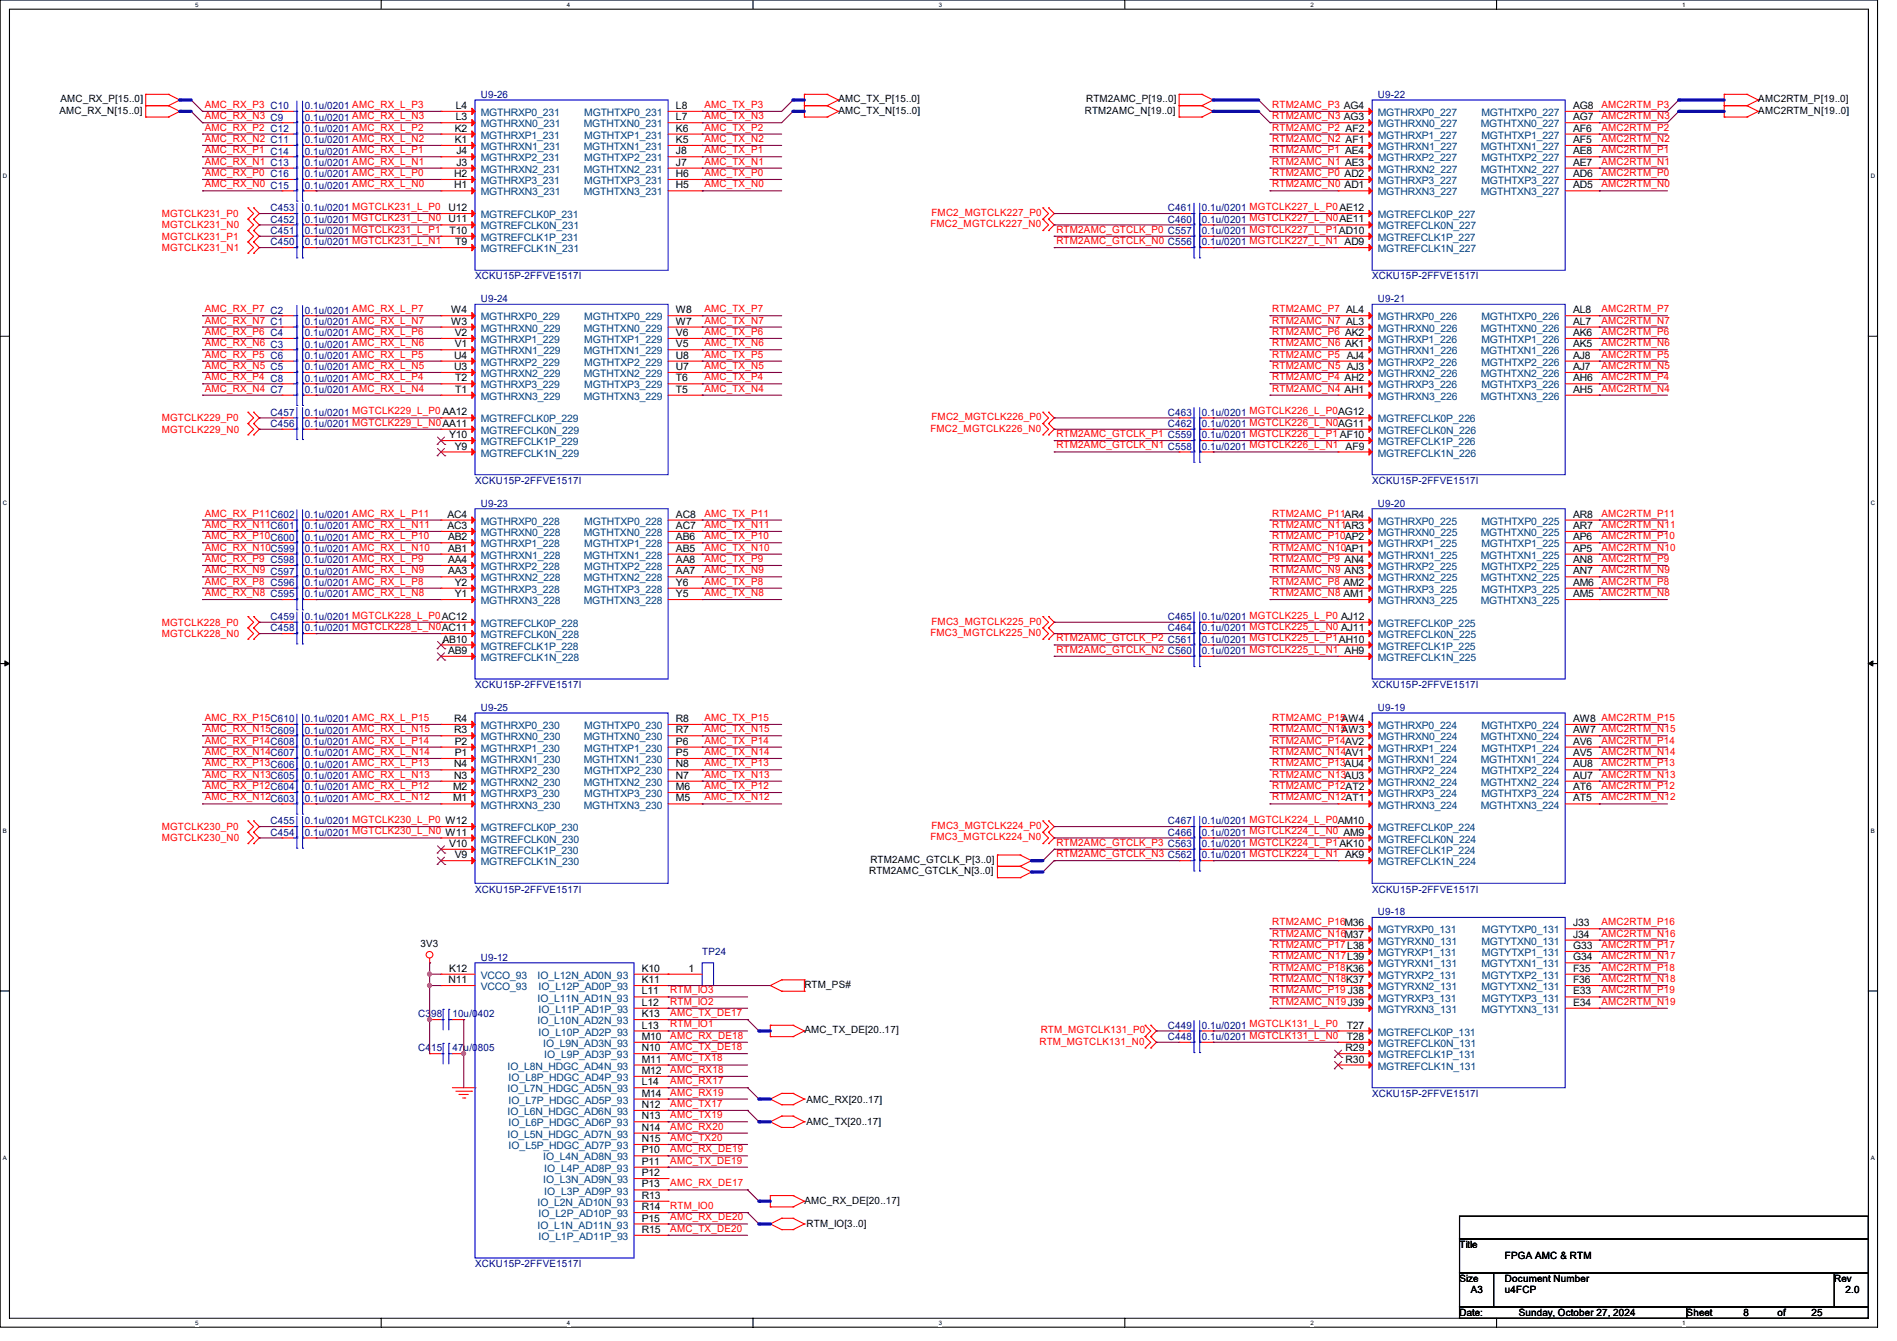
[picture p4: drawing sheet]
<svg xmlns="http://www.w3.org/2000/svg" width="297mm" height="210mm" viewBox="0 0 297 210" stroke-linecap="round" stroke-linejoin="round" font-family="sans-serif">
<defs><g id="words">
<g font-size="1.6">
<text x="9.3" y="17.8">AMC_RX_N[15..0]</text>
<text x="9.5" y="16">AMC_RX_P[15..0]</text>
<text x="71.4" y="17.1">L4</text>
<text x="105.8" y="17.1">L8</text>
<text x="131.3" y="17.8">AMC_TX_N[15..0]</text>
<text x="131.3" y="16">AMC_TX_P[15..0]</text>
<text x="169.8" y="17.8">RTM2AMC_N[19..0]</text>
<text x="170.1" y="16">RTM2AMC_P[19..0]</text>
<text x="246.3" y="17.1">AG8</text>
<text x="275.3" y="17.8">AMC2RTM_N[19..0]</text>
<text x="275.3" y="16">AMC2RTM_P[19..0]</text>
<text x="71.2" y="22.4">K1</text>
<text x="71.2" y="20.6">K2</text>
<text x="71.4" y="18.8">L3</text>
<text x="105.8" y="18.8">L7</text>
<text x="105.8" y="22.4">K5</text>
<text x="105.8" y="20.6">K6</text>
<text x="246.3" y="18.8">AG7</text>
<text x="246.3" y="22.4">AF5</text>
<text x="246.3" y="20.6">AF6</text>
<text x="71.1" y="29.5">H1</text>
<text x="71.1" y="27.7">H2</text>
<text x="71.5" y="26">J3</text>
<text x="71.5" y="24.2">J4</text>
<text x="105.8" y="26">J7</text>
<text x="105.8" y="29.5">H5</text>
<text x="105.8" y="24.2">J8</text>
<text x="105.8" y="27.7">H6</text>
<text x="246.3" y="26">AE7</text>
<text x="246.3" y="29.5">AD5</text>
<text x="246.3" y="24.2">AE8</text>
<text x="246.3" y="27.7">AD6</text>
<text x="70.2" y="34.8">U11</text>
<text x="70.2" y="33.1">U12</text>
<text x="70.4" y="36.6">T10</text>
<text x="71.3" y="38.4">T9</text>
<text x="70.7" y="50.8">W3</text>
<text x="70.7" y="49.1">W4</text>
<text x="71.2" y="52.6">V2</text>
<text x="105.8" y="50.8">W7</text>
<text x="105.8" y="49.1">W8</text>
<text x="105.8" y="52.6">V6</text>
<text x="246.3" y="50.8">AL7</text>
<text x="246.3" y="49.1">AL8</text>
<text x="246.3" y="52.6">AK6</text>
<text x="71.1" y="58">U3</text>
<text x="71.1" y="56.2">U4</text>
<text x="71.2" y="54.4">V1</text>
<text x="71.3" y="59.7">T2</text>
<text x="105.8" y="54.4">V5</text>
<text x="105.8" y="58">U7</text>
<text x="105.8" y="56.2">U8</text>
<text x="105.8" y="59.7">T6</text>
<text x="246.3" y="54.4">AK5</text>
<text x="246.3" y="58">AJ7</text>
<text x="246.3" y="56.2">AJ8</text>
<text x="246.3" y="59.7">AH6</text>
<text x="71.3" y="61.5">T1</text>
<text x="105.8" y="61.5">T5</text>
<text x="246.3" y="61.5">AH5</text>
<text x="70.3" y="68.6">Y10</text>
<text x="71.2" y="70.4">Y9</text>
<text x="210.7" y="70.4">AF9</text>
<text x="70.1" y="82.8">AC3</text>
<text x="70.1" y="81.1">AC4</text>
<text x="105.8" y="82.8">AC7</text>
<text x="105.8" y="81.1">AC8</text>
<text x="246.3" y="82.8">AR7</text>
<text x="246.3" y="81.1">AR8</text>
<text x="70.1" y="86.4">AB1</text>
<text x="70.1" y="90">AA3</text>
<text x="70.1" y="84.6">AB2</text>
<text x="70.1" y="88.2">AA4</text>
<text x="105.8" y="86.4">AB5</text>
<text x="105.8" y="90">AA7</text>
<text x="105.8" y="84.6">AB6</text>
<text x="105.8" y="88.2">AA8</text>
<text x="246.3" y="86.4">AP5</text>
<text x="246.3" y="90">AN7</text>
<text x="246.3" y="84.6">AP6</text>
<text x="246.3" y="88.2">AN8</text>
<text x="71.2" y="93.5">Y1</text>
<text x="71.2" y="91.7">Y2</text>
<text x="105.8" y="93.5">Y5</text>
<text x="105.8" y="91.7">Y6</text>
<text x="246.3" y="93.5">AM5</text>
<text x="246.3" y="91.7">AM6</text>
<text x="69.3" y="100.6">AB10</text>
<text x="70.1" y="102.4">AB9</text>
<text x="71.1" y="113.1">R4</text>
<text x="105.8" y="113.1">R8</text>
<text x="246.3" y="113.1">AW8 AMC2RTM_P15</text>
<text x="71.1" y="114.9">R3</text>
<text x="71.2" y="118.4">P1</text>
<text x="71.2" y="116.6">P2</text>
<text x="105.8" y="114.9">R7</text>
<text x="105.8" y="118.4">P5</text>
<text x="105.8" y="116.6">P6</text>
<text x="210.1" y="114.9">AW3</text>
<text x="246.3" y="114.9">AW7 AMC2RTM_N15</text>
<text x="246.3" y="118.4">AV5</text>
<text x="246.3" y="116.6">AV6</text>
<text x="70.9" y="125.5">M1</text>
<text x="70.9" y="123.7">M2</text>
<text x="71.1" y="122">N3</text>
<text x="71.1" y="120.2">N4</text>
<text x="105.8" y="122">N7</text>
<text x="105.8" y="125.5">M5</text>
<text x="105.8" y="120.2">N8</text>
<text x="105.8" y="123.7">M6</text>
<text x="246.3" y="122">AU7</text>
<text x="246.3" y="125.5">AT5</text>
<text x="246.3" y="120.2">AU8</text>
<text x="246.3" y="123.7">AT6</text>
<text x="70.3" y="132.6">V10</text>
<text x="71.2" y="134.4">V9</text>
<text x="136.1" y="136.9">RTM2AMC_GTCLK_N[3..0]</text>
<text x="136.3" y="135.2">RTM2AMC_GTCLK_P[3..0]</text>
<text x="65.8" y="148.3">3V3</text>
<text x="246.3" y="146.9">J34</text>
<text x="246.3" y="145.1">J33</text>
<text x="246.3" y="148.6">G33</text>
<text x="70.2" y="154">N11</text>
<text x="70.3" y="152.2">K12</text>
<text x="100.5" y="152.2">K10</text>
<text x="100.5" y="154">K11</text>
<text x="100.5" y="155.7">L11</text>
<text x="107.8" y="152.2">1</text>
<text x="125.9" y="154.7">RTM_PS#</text>
<text x="246.3" y="150.4">G34</text>
<text x="246.3" y="154">F36</text>
<text x="246.3" y="152.2">F35</text>
<text x="246.3" y="155.7">E33</text>
<text x="100.5" y="157.5">L12</text>
<text x="100.5" y="159.3">K13</text>
<text x="100.5" y="161.1">L13</text>
<text x="125.9" y="161.8">AMC_TX_DE[20..17]</text>
<text x="210.9" y="161.1">T27</text>
<text x="246.3" y="157.5">E34</text>
<text x="100.5" y="162.9">M10</text>
<text x="100.5" y="164.6">N10</text>
<text x="100.5" y="166.4">M11</text>
<text x="210.7" y="166.4">R30</text>
<text x="210.7" y="164.6">R29</text>
<text x="210.9" y="162.9">T28</text>
<text x="100.5" y="168.2">M12</text>
<text x="100.5" y="170">L14</text>
<text x="100.5" y="171.7">M14</text>
<text x="100.5" y="173.5">N12</text>
<text x="126.3" y="172.7">AMC_RX[20..17]</text>
<text x="100.5" y="175.3">N13</text>
<text x="100.5" y="177.1">N14</text>
<text x="100.5" y="178.9">N15</text>
<text x="126.3" y="176.2">AMC_TX[20..17]</text>
<text x="100.5" y="180.6">P10</text>
<text x="100.5" y="182.4">P11</text>
<text x="100.5" y="184.2">P12</text>
<text x="100.5" y="186">P13</text>
<text x="100.5" y="187.8">R13</text>
<text x="100.5" y="189.5">R14</text>
<text x="100.5" y="191.3">P15</text>
<text x="125.9" y="188.5">AMC_RX_DE[20..17]</text>
<text x="100.5" y="193.1">R15</text>
<text x="126.3" y="192.2">RTM_IO[3..0]</text>
<text x="228.5" y="195.4">Title</text>
<text x="235.6" y="197.2">FPGA AMC &amp; RTM</text>
<text x="228.5" y="200.8">Size</text>
<text x="230.3" y="202.6">A3</text>
<text x="235.6" y="200.8">Document Number</text>
<text x="235.6" y="202.6">u4FCP</text>
<text x="287.2" y="200.8">Rev</text>
<text x="289" y="202.6">2.0</text>
<text x="228.5" y="206.1">Date:</text>
<text x="237.8" y="206.1">Sunday, October 27, 2024</text>
<text x="264.1" y="206.1">Sheet</text>
<text x="273" y="206.1">8</text>
<text x="278.3" y="206.1">of</text>
<text x="283.6" y="206.1">25</text>
</g>
<g font-size="1.6" fill="#f00">
<text x="32" y="16.9">AMC_RX_P3 C10</text>
<text x="110.3" y="16.9">AMC_TX_P3</text>
<text x="199.2" y="16.9">RTM2AMC_P3 AG4</text>
<text x="250.7" y="16.9">AMC2RTM_P3</text>
<text x="32" y="22.2">AMC_RX_N2 C11</text>
<text x="32" y="20.4">AMC_RX_P2 C12</text>
<text x="32" y="18.7">AMC_RX_N3 C9</text>
<text x="110.3" y="22.2">AMC_TX_N2</text>
<text x="110.3" y="20.4">AMC_TX_P2</text>
<text x="110.3" y="18.7">AMC_TX_N3</text>
<text x="199.2" y="22.2">RTM2AMC_N2 AF1</text>
<text x="199.2" y="20.4">RTM2AMC_P2 AF2</text>
<text x="199.2" y="18.7">RTM2AMC_N3 AG3</text>
<text x="250.7" y="22.2">AMC2RTM_N2</text>
<text x="250.7" y="20.4">AMC2RTM_P2</text>
<text x="250.7" y="18.7">AMC2RTM_N3</text>
<text x="32" y="27.6">AMC_RX_P0 C16</text>
<text x="32" y="29.3">AMC_RX_N0 C15</text>
<text x="32" y="25.8">AMC_RX_N1 C13</text>
<text x="32" y="24">AMC_RX_P1 C14</text>
<text x="110.3" y="27.6">AMC_TX_P0</text>
<text x="110.3" y="29.3">AMC_TX_N0</text>
<text x="110.3" y="25.8">AMC_TX_N1</text>
<text x="110.3" y="24">AMC_TX_P1</text>
<text x="199.2" y="27.6">RTM2AMC_P0 AD2</text>
<text x="199.2" y="29.3">RTM2AMC_N0 AD1</text>
<text x="199.2" y="24">RTM2AMC_P1 AE4</text>
<text x="199.2" y="25.8">RTM2AMC_N1 AE3</text>
<text x="250.7" y="27.6">AMC2RTM_P0</text>
<text x="250.7" y="29.3">AMC2RTM_N0</text>
<text x="250.7" y="25.8">AMC2RTM_N1</text>
<text x="250.7" y="24">AMC2RTM_P1</text>
<text x="25.3" y="34">MGTCLK231_P0</text>
<text x="25.3" y="35.8">MGTCLK231_N0</text>
<text x="145.7" y="35.6">FMC2_MGTCLK227_N0</text>
<text x="145.8" y="33.8">FMC2_MGTCLK227_P0</text>
<text x="25.3" y="39.3">MGTCLK231_N1</text>
<text x="25.3" y="37.5">MGTCLK231_P1</text>
<text x="165.4" y="36.4">RTM2AMC_GTCLK_P0 C557</text>
<text x="165.4" y="38.2">RTM2AMC_GTCLK_N0 C556</text>
<text x="32" y="52.4">AMC_RX_P6 C4</text>
<text x="32" y="50.7">AMC_RX_N7 C1</text>
<text x="32" y="48.9">AMC_RX_P7 C2</text>
<text x="110.3" y="52.4">AMC_TX_P6</text>
<text x="110.3" y="50.7">AMC_TX_N7</text>
<text x="110.3" y="48.9">AMC_TX_P7</text>
<text x="199.2" y="52.4">RTM2AMC_P6 AK2</text>
<text x="199.2" y="50.7">RTM2AMC_N7 AL3</text>
<text x="199.2" y="48.9">RTM2AMC_P7 AL4</text>
<text x="250.7" y="52.4">AMC2RTM_P6</text>
<text x="250.7" y="50.7">AMC2RTM_N7</text>
<text x="250.7" y="48.9">AMC2RTM_P7</text>
<text x="32" y="59.6">AMC_RX_P4 C8</text>
<text x="32" y="57.8">AMC_RX_N5 C5</text>
<text x="32" y="56">AMC_RX_P5 C6</text>
<text x="32" y="54.2">AMC_RX_N6 C3</text>
<text x="110.3" y="59.6">AMC_TX_P4</text>
<text x="110.3" y="57.8">AMC_TX_N5</text>
<text x="110.3" y="56">AMC_TX_P5</text>
<text x="110.3" y="54.2">AMC_TX_N6</text>
<text x="199.2" y="59.6">RTM2AMC_P4 AH2</text>
<text x="199.2" y="57.8">RTM2AMC_N5 AJ3</text>
<text x="199.2" y="56">RTM2AMC_P5 AJ4</text>
<text x="199.2" y="54.2">RTM2AMC_N6 AK1</text>
<text x="250.7" y="59.6">AMC2RTM_P4</text>
<text x="250.7" y="57.8">AMC2RTM_N5</text>
<text x="250.7" y="56">AMC2RTM_P5</text>
<text x="250.7" y="54.2">AMC2RTM_N6</text>
<text x="25.3" y="66">MGTCLK229_P0</text>
<text x="32" y="61.3">AMC_RX_N4 C7</text>
<text x="110.3" y="61.3">AMC_TX_N4</text>
<text x="145.8" y="65.8">FMC2_MGTCLK226_P0</text>
<text x="199.2" y="61.3">RTM2AMC_N4 AH1</text>
<text x="250.7" y="61.3">AMC2RTM_N4</text>
<text x="25.3" y="67.8">MGTCLK229_N0</text>
<text x="145.7" y="67.6">FMC2_MGTCLK226_N0</text>
<text x="165.4" y="68.5">RTM2AMC_GTCLK_P1 C559</text>
<text x="165.4" y="70.2">RTM2AMC_GTCLK_N1 C558</text>
<text x="32" y="82.7">AMC_RX_N11C601</text>
<text x="32" y="80.9">AMC_RX_P11C602</text>
<text x="110.3" y="80.9">AMC_TX_P11</text>
<text x="110.3" y="82.7">AMC_TX_N11</text>
<text x="199.2" y="82.7">RTM2AMC_N11AR3</text>
<text x="199.2" y="80.9">RTM2AMC_P11AR4</text>
<text x="250.7" y="82.7">AMC2RTM_N11</text>
<text x="250.7" y="80.9">AMC2RTM_P11</text>
<text x="32" y="88">AMC_RX_P9 C598</text>
<text x="32" y="89.8">AMC_RX_N9 C597</text>
<text x="32" y="86.2">AMC_RX_N10C599</text>
<text x="32" y="84.5">AMC_RX_P10C600</text>
<text x="110.3" y="88">AMC_TX_P9</text>
<text x="110.3" y="89.8">AMC_TX_N9</text>
<text x="110.3" y="84.5">AMC_TX_P10</text>
<text x="110.3" y="86.2">AMC_TX_N10</text>
<text x="199.2" y="89.8">RTM2AMC_N9 AN3</text>
<text x="199.2" y="88">RTM2AMC_P9 AN4</text>
<text x="199.2" y="86.2">RTM2AMC_N10AP1</text>
<text x="199.2" y="84.5">RTM2AMC_P10AP2</text>
<text x="250.7" y="89.8">AMC2RTM_N9</text>
<text x="250.7" y="88">AMC2RTM_P9</text>
<text x="250.7" y="86.2">AMC2RTM_N10</text>
<text x="250.7" y="84.5">AMC2RTM_P10</text>
<text x="32" y="91.6">AMC_RX_P8 C596</text>
<text x="32" y="93.3">AMC_RX_N8 C595</text>
<text x="110.3" y="91.6">AMC_TX_P8</text>
<text x="110.3" y="93.3">AMC_TX_N8</text>
<text x="199.2" y="93.3">RTM2AMC_N8 AM1</text>
<text x="199.2" y="91.6">RTM2AMC_P8 AM2</text>
<text x="250.7" y="93.3">AMC2RTM_N8</text>
<text x="250.7" y="91.6">AMC2RTM_P8</text>
<text x="25.3" y="98">MGTCLK228_P0</text>
<text x="25.3" y="99.8">MGTCLK228_N0</text>
<text x="145.7" y="99.6">FMC3_MGTCLK225_N0</text>
<text x="145.8" y="97.8">FMC3_MGTCLK225_P0</text>
<text x="165.4" y="100.5">RTM2AMC_GTCLK_P2 C561</text>
<text x="165.4" y="102.2">RTM2AMC_GTCLK_N2 C560</text>
<text x="32" y="112.9">AMC_RX_P15C610</text>
<text x="110.3" y="112.9">AMC_TX_P15</text>
<text x="199.2" y="112.9">RTM2AMC_P15AW4</text>
<text x="32" y="118.2">AMC_RX_N14C607</text>
<text x="32" y="116.5">AMC_RX_P14C608</text>
<text x="32" y="114.7">AMC_RX_N15C609</text>
<text x="110.3" y="116.5">AMC_TX_P14</text>
<text x="110.3" y="118.2">AMC_TX_N14</text>
<text x="110.3" y="114.7">AMC_TX_N15</text>
<text x="199.2" y="118.2">RTM2AMC_N14AV1</text>
<text x="199.2" y="116.5">RTM2AMC_P14AV2</text>
<text x="199.2" y="114.7">RTM2AMC_N15</text>
<text x="250.7" y="118.2">AMC2RTM_N14</text>
<text x="250.7" y="116.5">AMC2RTM_P14</text>
<text x="32" y="123.6">AMC_RX_P12C604</text>
<text x="32" y="125.3">AMC_RX_N12C603</text>
<text x="32" y="120">AMC_RX_P13C606</text>
<text x="32" y="121.8">AMC_RX_N13C605</text>
<text x="110.3" y="123.6">AMC_TX_P12</text>
<text x="110.3" y="125.3">AMC_TX_N12</text>
<text x="110.3" y="120">AMC_TX_P13</text>
<text x="110.3" y="121.8">AMC_TX_N13</text>
<text x="199.2" y="125.3">RTM2AMC_N12AT1</text>
<text x="199.2" y="123.6">RTM2AMC_P12AT2</text>
<text x="199.2" y="121.8">RTM2AMC_N13AU3</text>
<text x="199.2" y="120">RTM2AMC_P13AU4</text>
<text x="250.7" y="125.3">AMC2RTM_N12</text>
<text x="250.7" y="123.6">AMC2RTM_P12</text>
<text x="250.7" y="121.8">AMC2RTM_N13</text>
<text x="250.7" y="120">AMC2RTM_P13</text>
<text x="25.3" y="130">MGTCLK230_P0</text>
<text x="25.3" y="131.8">MGTCLK230_N0</text>
<text x="145.7" y="131.6">FMC3_MGTCLK224_N0</text>
<text x="145.8" y="129.8">FMC3_MGTCLK224_P0</text>
<text x="165.4" y="134.2">RTM2AMC_GTCLK_N3 C562</text>
<text x="165.4" y="132.5">RTM2AMC_GTCLK_P3 C563</text>
<text x="199.2" y="146.7">RTM2AMC_N16M37</text>
<text x="199.2" y="144.9">RTM2AMC_P16M36</text>
<text x="199.2" y="148.5">RTM2AMC_P17L38</text>
<text x="250.7" y="146.7">AMC2RTM_N16</text>
<text x="250.7" y="144.9">AMC2RTM_P16</text>
<text x="250.7" y="148.5">AMC2RTM_P17</text>
<text x="104.9" y="155.6">RTM_IO3</text>
<text x="199.2" y="150.2">RTM2AMC_N17L39</text>
<text x="199.2" y="152">RTM2AMC_P18K36</text>
<text x="199.2" y="153.8">RTM2AMC_N18K37</text>
<text x="199.2" y="155.6">RTM2AMC_P19 J38</text>
<text x="250.7" y="150.2">AMC2RTM_N17</text>
<text x="250.7" y="152">AMC2RTM_P18</text>
<text x="250.7" y="153.8">AMC2RTM_N18</text>
<text x="250.7" y="155.6">AMC2RTM_P19</text>
<text x="104.9" y="160.9">RTM_IO1</text>
<text x="104.9" y="159.1">AMC_TX_DE17</text>
<text x="104.9" y="157.3">RTM_IO2</text>
<text x="162.9" y="161.8">RTM_MGTCLK131_P0</text>
<text x="199.2" y="157.3">RTM2AMC_N19J39</text>
<text x="250.7" y="157.3">AMC2RTM_N19</text>
<text x="104.9" y="164.5">AMC_TX_DE18</text>
<text x="104.9" y="162.7">AMC_RX_DE18</text>
<text x="104.9" y="166.2">AMC_TX18</text>
<text x="162.7" y="163.6">RTM_MGTCLK131_N0</text>
<text x="104.9" y="168">AMC_RX18</text>
<text x="104.9" y="169.8">AMC_RX17</text>
<text x="104.9" y="173.4">AMC_TX17</text>
<text x="104.9" y="171.6">AMC_RX19</text>
<text x="104.9" y="176.9">AMC_RX20</text>
<text x="104.9" y="178.7">AMC_TX20</text>
<text x="104.9" y="175.1">AMC_TX19</text>
<text x="104.9" y="180.5">AMC_RX_DE19</text>
<text x="104.9" y="182.2">AMC_TX_DE19</text>
<text x="104.9" y="185.8">AMC_RX_DE17</text>
<text x="104.9" y="191.1">AMC_RX_DE20</text>
<text x="104.9" y="189.4">RTM_IO0</text>
<text x="104.9" y="192.9">AMC_TX_DE20</text>
</g>
<g font-size="1.6" fill="#000080">
<text x="47.7" y="17.1">0.1u/0201 AMC_RX_L_P3</text>
<text x="75.3" y="15.3">U9-26</text>
<text x="215.7" y="15.3">U9-22</text>
<text x="47.7" y="20.7">0.1u/0201 AMC_RX_L_P2</text>
<text x="47.7" y="22.4">0.1u/0201 AMC_RX_L_N2</text>
<text x="47.7" y="18.9">0.1u/0201 AMC_RX_L_N3</text>
<text x="47.7" y="27.8">0.1u/0201 AMC_RX_L_P0</text>
<text x="47.7" y="26">0.1u/0201 AMC_RX_L_N1</text>
<text x="47.7" y="24.2">0.1u/0201 AMC_RX_L_P1</text>
<text x="47.7" y="29.5">0.1u/0201 AMC_RX_L_N0</text>
<text x="42.4" y="34.9">C452</text>
<text x="42.4" y="33.1">C453</text>
<text x="47.7" y="34.9">0.1u/0201 MGTCLK231_L_N0</text>
<text x="47.7" y="33.1">0.1u/0201 MGTCLK231_L_P0</text>
<text x="182.8" y="34.9">C460</text>
<text x="182.8" y="33.1">C461</text>
<text x="188.2" y="34.9">0.1u/0201 MGTCLK227_L_N0AE11</text>
<text x="188.2" y="33.1">0.1u/0201 MGTCLK227_L_P0AE12</text>
<text x="42.4" y="38.4">C450</text>
<text x="42.4" y="36.7">C451</text>
<text x="47.7" y="38.4">0.1u/0201 MGTCLK231_L_N1</text>
<text x="47.7" y="36.7">0.1u/0201 MGTCLK231_L_P1</text>
<text x="188.2" y="36.7">0.1u/0201 MGTCLK227_L_P1AD10</text>
<text x="188.2" y="38.4">0.1u/0201 MGTCLK227_L_N1 AD9</text>
<text x="74.4" y="43.8">XCKU15P-2FFVE1517I</text>
<text x="75.3" y="47.3">U9-24</text>
<text x="214.8" y="43.8">XCKU15P-2FFVE1517I</text>
<text x="215.7" y="47.3">U9-21</text>
<text x="47.7" y="50.9">0.1u/0201 AMC_RX_L_N7</text>
<text x="47.7" y="49.1">0.1u/0201 AMC_RX_L_P7</text>
<text x="47.7" y="52.7">0.1u/0201 AMC_RX_L_P6</text>
<text x="47.7" y="59.8">0.1u/0201 AMC_RX_L_P4</text>
<text x="47.7" y="58">0.1u/0201 AMC_RX_L_N5</text>
<text x="47.7" y="54.4">0.1u/0201 AMC_RX_L_N6</text>
<text x="47.7" y="56.2">0.1u/0201 AMC_RX_L_P5</text>
<text x="42.4" y="65.1">C457</text>
<text x="47.7" y="65.1">0.1u/0201 MGTCLK229_L_P0AA12</text>
<text x="47.7" y="61.6">0.1u/0201 AMC_RX_L_N4</text>
<text x="182.8" y="65.1">C463</text>
<text x="188.2" y="65.1">0.1u/0201 MGTCLK226_L_P0AG12</text>
<text x="42.4" y="66.9">C456</text>
<text x="47.7" y="66.9">0.1u/0201 MGTCLK229_L_N0AA11</text>
<text x="182.8" y="66.9">C462</text>
<text x="188.2" y="70.4">0.1u/0201 MGTCLK226_L_N1</text>
<text x="188.2" y="68.7">0.1u/0201 MGTCLK226_L_P1 AF10</text>
<text x="188.2" y="66.9">0.1u/0201 MGTCLK226_L_N0AG11</text>
<text x="74.4" y="75.8">XCKU15P-2FFVE1517I</text>
<text x="214.8" y="75.8">XCKU15P-2FFVE1517I</text>
<text x="47.7" y="82.9">0.1u/0201 AMC_RX_L_N11</text>
<text x="47.7" y="81.1">0.1u/0201 AMC_RX_L_P11</text>
<text x="75.3" y="79.3">U9-23</text>
<text x="215.7" y="79.3">U9-20</text>
<text x="47.7" y="90">0.1u/0201 AMC_RX_L_N9</text>
<text x="47.7" y="84.7">0.1u/0201 AMC_RX_L_P10</text>
<text x="47.7" y="86.4">0.1u/0201 AMC_RX_L_N10</text>
<text x="47.7" y="88.2">0.1u/0201 AMC_RX_L_P9</text>
<text x="47.7" y="93.6">0.1u/0201 AMC_RX_L_N8</text>
<text x="47.7" y="91.8">0.1u/0201 AMC_RX_L_P8</text>
<text x="42.4" y="98.9">C458</text>
<text x="42.4" y="97.1">C459</text>
<text x="47.7" y="98.9">0.1u/0201 MGTCLK228_L_N0AC11</text>
<text x="47.7" y="97.1">0.1u/0201 MGTCLK228_L_P0AC12</text>
<text x="182.8" y="98.9">C464</text>
<text x="182.8" y="97.1">C465</text>
<text x="188.2" y="98.9">0.1u/0201 MGTCLK225_L_N0 AJ11</text>
<text x="188.2" y="100.7">0.1u/0201 MGTCLK225_L_P1AH10</text>
<text x="188.2" y="97.1">0.1u/0201 MGTCLK225_L_P0 AJ12</text>
<text x="74.4" y="107.8">XCKU15P-2FFVE1517I</text>
<text x="188.2" y="102.4">0.1u/0201 MGTCLK225_L_N1 AH9</text>
<text x="214.8" y="107.8">XCKU15P-2FFVE1517I</text>
<text x="47.7" y="113.1">0.1u/0201 AMC_RX_L_P15</text>
<text x="75.3" y="111.3">U9-25</text>
<text x="215.7" y="111.3">U9-19</text>
<text x="47.7" y="114.9">0.1u/0201 AMC_RX_L_N15</text>
<text x="47.7" y="118.4">0.1u/0201 AMC_RX_L_N14</text>
<text x="47.7" y="116.7">0.1u/0201 AMC_RX_L_P14</text>
<text x="47.7" y="125.6">0.1u/0201 AMC_RX_L_N12</text>
<text x="47.7" y="120.2">0.1u/0201 AMC_RX_L_P13</text>
<text x="47.7" y="122">0.1u/0201 AMC_RX_L_N13</text>
<text x="47.7" y="123.8">0.1u/0201 AMC_RX_L_P12</text>
<text x="42.4" y="130.9">C454</text>
<text x="42.4" y="129.1">C455</text>
<text x="47.7" y="130.9">0.1u/0201 MGTCLK230_L_N0 W11</text>
<text x="47.7" y="129.1">0.1u/0201 MGTCLK230_L_P0 W12</text>
<text x="182.8" y="130.9">C466</text>
<text x="182.8" y="129.1">C467</text>
<text x="188.2" y="130.9">0.1u/0201 MGTCLK224_L_N0 AM9</text>
<text x="188.2" y="129.1">0.1u/0201 MGTCLK224_L_P0AM10</text>
<text x="188.2" y="134.4">0.1u/0201 MGTCLK224_L_N1 AK9</text>
<text x="188.2" y="132.7">0.1u/0201 MGTCLK224_L_P1AK10</text>
<text x="74.4" y="139.8">XCKU15P-2FFVE1517I</text>
<text x="214.8" y="139.8">XCKU15P-2FFVE1517I</text>
<text x="215.7" y="143.3">U9-18</text>
<text x="109.9" y="149.6">TP24</text>
<text x="75.3" y="150.4">U9-12</text>
<text x="65.5" y="159.3">C398</text>
<text x="70.8" y="159.3">10u/0402</text>
<text x="182.8" y="161.1">C449</text>
<text x="188.2" y="161.1">0.1u/0201 MGTCLK131_L_P0</text>
<text x="65.5" y="164.7">C415</text>
<text x="70.8" y="164.7">47u/0805</text>
<text x="182.8" y="162.9">C448</text>
<text x="188.2" y="162.9">0.1u/0201 MGTCLK131_L_N0</text>
<text x="214.8" y="171.8">XCKU15P-2FFVE1517I</text>
<text x="74.4" y="198.5">XCKU15P-2FFVE1517I</text>
</g>
<g font-size="1.6" fill="#004080">
<text x="75.3" y="19.9">MGTHRXN0_231</text>
<text x="75.3" y="23.5">MGTHRXN1_231</text>
<text x="75.3" y="18.2">MGTHRXP0_231</text>
<text x="75.3" y="21.7">MGTHRXP1_231</text>
<text x="91.4" y="19.9">MGTHTXN0_231</text>
<text x="91.4" y="23.5">MGTHTXN1_231</text>
<text x="91.5" y="18.2">MGTHTXP0_231</text>
<text x="91.5" y="21.7">MGTHTXP1_231</text>
<text x="215.7" y="19.9">MGTHRXN0_227</text>
<text x="215.7" y="23.5">MGTHRXN1_227</text>
<text x="215.7" y="18.2">MGTHRXP0_227</text>
<text x="215.7" y="21.7">MGTHRXP1_227</text>
<text x="231.9" y="19.9">MGTHTXN0_227</text>
<text x="231.9" y="23.5">MGTHTXN1_227</text>
<text x="231.9" y="18.2">MGTHTXP0_227</text>
<text x="231.9" y="21.7">MGTHTXP1_227</text>
<text x="75.3" y="27.1">MGTHRXN2_231</text>
<text x="75.3" y="25.3">MGTHRXP2_231</text>
<text x="75.3" y="28.8">MGTHRXP3_231</text>
<text x="91.4" y="27.1">MGTHTXN2_231</text>
<text x="91.5" y="25.3">MGTHTXP2_231</text>
<text x="91.5" y="28.8">MGTHTXP3_231</text>
<text x="215.7" y="27.1">MGTHRXN2_227</text>
<text x="215.7" y="25.3">MGTHRXP2_227</text>
<text x="215.7" y="28.8">MGTHRXP3_227</text>
<text x="231.9" y="27.1">MGTHTXN2_227</text>
<text x="231.9" y="25.3">MGTHTXP2_227</text>
<text x="231.9" y="28.8">MGTHTXP3_227</text>
<text x="75.3" y="30.6">MGTHRXN3_231</text>
<text x="75.3" y="35.9">MGTREFCLK0N_231</text>
<text x="75.3" y="34.2">MGTREFCLK0P_231</text>
<text x="91.4" y="30.6">MGTHTXN3_231</text>
<text x="215.7" y="30.6">MGTHRXN3_227</text>
<text x="215.7" y="35.9">MGTREFCLK0N_227</text>
<text x="215.7" y="34.2">MGTREFCLK0P_227</text>
<text x="231.9" y="30.6">MGTHTXN3_227</text>
<text x="75.3" y="39.5">MGTREFCLK1N_231</text>
<text x="75.3" y="37.7">MGTREFCLK1P_231</text>
<text x="215.7" y="39.5">MGTREFCLK1N_227</text>
<text x="215.7" y="37.7">MGTREFCLK1P_227</text>
<text x="75.3" y="51.9">MGTHRXN0_229</text>
<text x="75.3" y="50.2">MGTHRXP0_229</text>
<text x="75.3" y="53.7">MGTHRXP1_229</text>
<text x="91.4" y="51.9">MGTHTXN0_229</text>
<text x="91.5" y="50.2">MGTHTXP0_229</text>
<text x="91.5" y="53.7">MGTHTXP1_229</text>
<text x="215.7" y="51.9">MGTHRXN0_226</text>
<text x="215.7" y="50.2">MGTHRXP0_226</text>
<text x="215.7" y="53.7">MGTHRXP1_226</text>
<text x="231.9" y="51.9">MGTHTXN0_226</text>
<text x="231.9" y="50.2">MGTHTXP0_226</text>
<text x="231.9" y="53.7">MGTHTXP1_226</text>
<text x="75.3" y="55.5">MGTHRXN1_229</text>
<text x="75.3" y="59.1">MGTHRXN2_229</text>
<text x="75.3" y="57.3">MGTHRXP2_229</text>
<text x="91.4" y="55.5">MGTHTXN1_229</text>
<text x="91.4" y="59.1">MGTHTXN2_229</text>
<text x="91.5" y="57.3">MGTHTXP2_229</text>
<text x="215.7" y="55.5">MGTHRXN1_226</text>
<text x="215.7" y="59.1">MGTHRXN2_226</text>
<text x="215.7" y="57.3">MGTHRXP2_226</text>
<text x="231.9" y="55.5">MGTHTXN1_226</text>
<text x="231.9" y="59.1">MGTHTXN2_226</text>
<text x="231.9" y="57.3">MGTHTXP2_226</text>
<text x="75.3" y="62.6">MGTHRXN3_229</text>
<text x="75.3" y="60.8">MGTHRXP3_229</text>
<text x="91.4" y="62.6">MGTHTXN3_229</text>
<text x="91.5" y="60.8">MGTHTXP3_229</text>
<text x="215.7" y="62.6">MGTHRXN3_226</text>
<text x="215.7" y="60.8">MGTHRXP3_226</text>
<text x="231.9" y="62.6">MGTHTXN3_226</text>
<text x="231.9" y="60.8">MGTHTXP3_226</text>
<text x="75.3" y="67.9">MGTREFCLK0N_229</text>
<text x="75.3" y="66.2">MGTREFCLK0P_229</text>
<text x="75.3" y="71.5">MGTREFCLK1N_229</text>
<text x="75.3" y="69.7">MGTREFCLK1P_229</text>
<text x="215.7" y="67.9">MGTREFCLK0N_226</text>
<text x="215.7" y="66.2">MGTREFCLK0P_226</text>
<text x="215.7" y="71.5">MGTREFCLK1N_226</text>
<text x="215.7" y="69.7">MGTREFCLK1P_226</text>
<text x="75.3" y="83.9">MGTHRXN0_228</text>
<text x="75.3" y="82.2">MGTHRXP0_228</text>
<text x="91.4" y="83.9">MGTHTXN0_228</text>
<text x="91.5" y="82.2">MGTHTXP0_228</text>
<text x="215.7" y="83.9">MGTHRXN0_225</text>
<text x="215.7" y="82.2">MGTHRXP0_225</text>
<text x="231.9" y="83.9">MGTHTXN0_225</text>
<text x="231.9" y="82.2">MGTHTXP0_225</text>
<text x="75.3" y="87.5">MGTHRXN1_228</text>
<text x="75.3" y="85.7">MGTHRXP1_228</text>
<text x="75.3" y="89.3">MGTHRXP2_228</text>
<text x="91.4" y="87.5">MGTHTXN1_228</text>
<text x="91.5" y="85.7">MGTHTXP1_228</text>
<text x="91.5" y="89.3">MGTHTXP2_228</text>
<text x="215.7" y="87.5">MGTHRXN1_225</text>
<text x="215.7" y="85.7">MGTHRXP1_225</text>
<text x="215.7" y="89.3">MGTHRXP2_225</text>
<text x="231.9" y="87.5">MGTHTXN1_225</text>
<text x="231.9" y="85.7">MGTHTXP1_225</text>
<text x="231.9" y="89.3">MGTHTXP2_225</text>
<text x="75.3" y="91.1">MGTHRXN2_228</text>
<text x="75.3" y="94.6">MGTHRXN3_228</text>
<text x="75.3" y="92.8">MGTHRXP3_228</text>
<text x="91.4" y="91.1">MGTHTXN2_228</text>
<text x="91.4" y="94.6">MGTHTXN3_228</text>
<text x="91.5" y="92.8">MGTHTXP3_228</text>
<text x="215.7" y="91.1">MGTHRXN2_225</text>
<text x="215.7" y="94.6">MGTHRXN3_225</text>
<text x="215.7" y="92.8">MGTHRXP3_225</text>
<text x="231.9" y="91.1">MGTHTXN2_225</text>
<text x="231.9" y="94.6">MGTHTXN3_225</text>
<text x="231.9" y="92.8">MGTHTXP3_225</text>
<text x="75.3" y="100">MGTREFCLK0N_228</text>
<text x="75.3" y="98.2">MGTREFCLK0P_228</text>
<text x="75.3" y="101.7">MGTREFCLK1P_228</text>
<text x="215.7" y="100">MGTREFCLK0N_225</text>
<text x="215.7" y="98.2">MGTREFCLK0P_225</text>
<text x="215.7" y="101.7">MGTREFCLK1P_225</text>
<text x="75.3" y="103.5">MGTREFCLK1N_228</text>
<text x="215.7" y="103.5">MGTREFCLK1N_225</text>
<text x="75.3" y="116">MGTHRXN0_230</text>
<text x="75.3" y="119.5">MGTHRXN1_230</text>
<text x="75.3" y="114.2">MGTHRXP0_230</text>
<text x="75.3" y="117.7">MGTHRXP1_230</text>
<text x="91.4" y="116">MGTHTXN0_230</text>
<text x="91.4" y="119.5">MGTHTXN1_230</text>
<text x="91.5" y="114.2">MGTHTXP0_230</text>
<text x="91.5" y="117.7">MGTHTXP1_230</text>
<text x="215.7" y="116">MGTHRXN0_224</text>
<text x="215.7" y="119.5">MGTHRXN1_224</text>
<text x="215.7" y="114.2">MGTHRXP0_224</text>
<text x="215.7" y="117.7">MGTHRXP1_224</text>
<text x="231.9" y="116">MGTHTXN0_224</text>
<text x="231.9" y="119.5">MGTHTXN1_224</text>
<text x="231.9" y="114.2">MGTHTXP0_224</text>
<text x="231.9" y="117.7">MGTHTXP1_224</text>
<text x="75.3" y="123.1">MGTHRXN2_230</text>
<text x="75.3" y="121.3">MGTHRXP2_230</text>
<text x="75.3" y="124.8">MGTHRXP3_230</text>
<text x="91.4" y="123.1">MGTHTXN2_230</text>
<text x="91.5" y="121.3">MGTHTXP2_230</text>
<text x="91.5" y="124.8">MGTHTXP3_230</text>
<text x="215.7" y="123.1">MGTHRXN2_224</text>
<text x="215.7" y="121.3">MGTHRXP2_224</text>
<text x="215.7" y="124.8">MGTHRXP3_224</text>
<text x="231.9" y="123.1">MGTHTXN2_224</text>
<text x="231.9" y="121.3">MGTHTXP2_224</text>
<text x="231.9" y="124.8">MGTHTXP3_224</text>
<text x="75.3" y="126.6">MGTHRXN3_230</text>
<text x="75.3" y="132">MGTREFCLK0N_230</text>
<text x="75.3" y="130.2">MGTREFCLK0P_230</text>
<text x="91.4" y="126.6">MGTHTXN3_230</text>
<text x="215.7" y="126.6">MGTHRXN3_224</text>
<text x="215.7" y="132">MGTREFCLK0N_224</text>
<text x="215.7" y="130.2">MGTREFCLK0P_224</text>
<text x="231.9" y="126.6">MGTHTXN3_224</text>
<text x="75.3" y="135.5">MGTREFCLK1N_230</text>
<text x="75.3" y="133.7">MGTREFCLK1P_230</text>
<text x="215.7" y="135.5">MGTREFCLK1N_224</text>
<text x="215.7" y="133.7">MGTREFCLK1P_224</text>
<text x="215.7" y="148">MGTYRXN0_131</text>
<text x="215.7" y="146.2">MGTYRXP0_131</text>
<text x="215.7" y="149.7">MGTYRXP1_131</text>
<text x="231.9" y="148">MGTYTXN0_131</text>
<text x="232" y="146.2">MGTYTXP0_131</text>
<text x="232" y="149.7">MGTYTXP1_131</text>
<text x="75.3" y="153.3">VCCO_93</text>
<text x="75.3" y="155.1">VCCO_93</text>
<text x="84.2" y="153.3">IO_L12N_AD0N_93</text>
<text x="84.3" y="155.1">IO_L12P_AD0P_93</text>
<text x="215.7" y="151.5">MGTYRXN1_131</text>
<text x="215.7" y="155.1">MGTYRXN2_131</text>
<text x="215.7" y="153.3">MGTYRXP2_131</text>
<text x="231.9" y="151.5">MGTYTXN1_131</text>
<text x="231.9" y="155.1">MGTYTXN2_131</text>
<text x="232" y="153.3">MGTYTXP2_131</text>
<text x="84.2" y="156.8">IO_L11N_AD1N_93</text>
<text x="84.2" y="160.4">IO_L10N_AD2N_93</text>
<text x="84.3" y="158.6">IO_L11P_AD1P_93</text>
<text x="215.7" y="158.6">MGTYRXN3_131</text>
<text x="215.7" y="156.8">MGTYRXP3_131</text>
<text x="231.9" y="158.6">MGTYTXN3_131</text>
<text x="232" y="156.8">MGTYTXP3_131</text>
<text x="79.5" y="167.5">IO_L8N_HDGC_AD4N_93</text>
<text x="84.3" y="162.2">IO_L10P_AD2P_93</text>
<text x="85" y="164">IO_L9N_AD3N_93</text>
<text x="85.2" y="165.7">IO_L9P_AD3P_93</text>
<text x="215.7" y="164">MGTREFCLK0N_131</text>
<text x="215.7" y="162.2">MGTREFCLK0P_131</text>
<text x="215.7" y="167.5">MGTREFCLK1N_131</text>
<text x="215.7" y="165.7">MGTREFCLK1P_131</text>
<text x="79.5" y="171.1">IO_L7N_HDGC_AD5N_93</text>
<text x="79.6" y="169.3">IO_L8P_HDGC_AD4P_93</text>
<text x="79.6" y="172.8">IO_L7P_HDGC_AD5P_93</text>
<text x="79.5" y="174.6">IO_L6N_HDGC_AD6N_93</text>
<text x="79.5" y="178.2">IO_L5N_HDGC_AD7N_93</text>
<text x="79.6" y="176.4">IO_L6P_HDGC_AD6P_93</text>
<text x="79.6" y="180">IO_L5P_HDGC_AD7P_93</text>
<text x="85" y="181.7">IO_L4N_AD8N_93</text>
<text x="85" y="185.3">IO_L3N_AD9N_93</text>
<text x="85.2" y="183.5">IO_L4P_AD8P_93</text>
<text x="84.2" y="188.9">IO_L2N_AD10N_93</text>
<text x="84.3" y="190.6">IO_L2P_AD10P_93</text>
<text x="85.2" y="187.1">IO_L3P_AD9P_93</text>
<text x="84.2" y="192.4">IO_L1N_AD11N_93</text>
<text x="84.3" y="194.2">IO_L1P_AD11P_93</text>
</g>
<g font-size=".9">
<text x="30.6" y="1.1">5</text>
<text x="88.8" y="1.1">4</text>
<text x="147" y="1.1">3</text>
<text x="205.2" y="1.1">2</text>
<text x="263.4" y="1.1">1</text>
<text x=".4" y="27.9">D</text>
<text x="292.9" y="27.9">D</text>
<text x=".4" y="79.1">C</text>
<text x="292.9" y="79.1">C</text>
<text x=".4" y="130.4">B</text>
<text x="292.9" y="130.4">B</text>
<text x=".4" y="181.7">A</text>
<text x="292.9" y="181.7">A</text>
<text x="30.6" y="207.5">5</text>
<text x="88.8" y="207.5">4</text>
<text x="147" y="207.5">3</text>
<text x="205.2" y="207.5">2</text>
<text x="263.4" y="207.5">1</text>
</g>
</g></defs>
<path d="M0 0h294v207.9h-294zM1.5 1.4h291v205.1h-291z" fill="none" stroke="#000" stroke-width=".17"/>
<g fill="#fff">
<path d="M30.6 .2h.5v1.1h-.5z"/>
<path d="M30.6 206.7h.5v1h-.5z"/>
</g>
<path d="M59.7 0v1.4M59.7 206.5v1.4" fill="none" stroke="#000" stroke-width=".17"/>
<g fill="#fff">
<path d="M88.8 .2h.5v1.1h-.5z"/>
<path d="M88.8 206.7h.5v1h-.5z"/>
</g>
<path d="M117.9 0v1.4M117.9 206.5v1.4" fill="none" stroke="#000" stroke-width=".17"/>
<g fill="#fff">
<path d="M147 .2h.5v1.1h-.5z"/>
<path d="M147 206.7h.5v1h-.5z"/>
</g>
<path d="M176.1 0v1.4M176.1 206.5v1.4" fill="none" stroke="#000" stroke-width=".17"/>
<g fill="#fff">
<path d="M205.2 .2h.5v1.1h-.5z"/>
<path d="M205.2 206.7h.5v1h-.5z"/>
</g>
<path d="M234.3 0v1.4M234.3 206.5v1.4" fill="none" stroke="#000" stroke-width=".17"/>
<g fill="#fff">
<path d="M263.4 .2h.5v1.1h-.5z"/>
<path d="M263.4 206.7h.5v1h-.5z"/>
<path d="M.4 27.1h.7v1h-.7z"/>
<path d="M292.9 27.1h.7v1h-.7z"/>
<path d="M.4 78.3h.7v1h-.7z"/>
<path d="M292.9 78.3h.7v1h-.7z"/>
</g>
<path d="M0 52.7h1.5M292.5 52.7h1.5" fill="none" stroke="#000" stroke-width=".17"/>
<g fill="#fff">
<path d="M.4 129.5h.7v1.1h-.7z"/>
<path d="M292.9 129.5h.6v1.1h-.6z"/>
</g>
<path d="M0 103.9h1.5M292.5 103.9h1.5" fill="none" stroke="#000" stroke-width=".17"/>
<path d="M.8 103.5l.7 .4-.7 .4zM292.5 103.9l.7-.4v.8z" fill="#000" stroke="#000" stroke-width=".16"/>
<g fill="#fff">
<path d="M.4 180.8h.7v1.1h-.7z"/>
<path d="M292.9 180.8h.6v1.1h-.6z"/>
</g>
<path d="M0 155.2h1.5M292.5 155.2h1.5M228.5 190.5h64v3.5h-64zM228.5 194h64v5.3h-64zM228.5 199.3h5.3v5.4h-5.3zM233.8 199.3h53.4v5.4h-53.4zM287.2 199.3h5.3v5.4h-5.3zM228.5 204.7h35.6v1.8h-35.6zM264.1 204.7h28.4v1.8h-28.4z" fill="none" stroke="#000" stroke-width=".17"/>
<g fill="none" stroke="#f00" stroke-width=".17">
<path d="M22.8 14.8h.1M22.8 16.6h.1M22.8 18.3h.1M22.8 14.8h3.6M22.8 16.6h3.6M22.8 18.3h3.6M22.8 14.8v3.5M26.4 14.8h.1M26.4 16.6h.1M26.4 18.3h.1M26.4 14.8l1.8 .9M26.4 16.6l1.8 .8"/>
<path d="M28.2 15.7h.1M28.2 17.4h.1M28.2 15.7l-1.8 .9M28.2 17.4l-1.8 .9M44.2 17.4h.1M44.2 19.2h.1M44.2 17.4h1.7M44.2 19.2h1.7M47.7 17.4h1.8M47.7 19.2h1.8M49.5 17.4h.1M49.5 19.2h.1"/>
<path d="M69 19.2h.1M69 17.4h.1M69 17.4h5.4M69 19.2h5.4M104.6 17.4h5.3M104.6 19.2h5.3M109.9 19.2h.1M109.9 17.4h.1M125.9 16.6h.1M125.9 18.3h.1M125.9 14.8h.1M125.9 14.8h3.6"/>
<path d="M125.9 16.6h3.6M125.9 18.3h3.6M125.9 14.8v3.5M129.5 16.6h.1M129.5 18.3h.1M129.5 14.8h.1M129.5 16.6l1.8 .8M129.5 14.8l1.8 .9M131.3 17.4h.1M131.3 15.7h.1M131.3 17.4l-1.8 .9M131.3 15.7l-1.8 .9"/>
<path d="M184.6 14.8h.1M184.6 16.6h.1M184.6 18.3h.1M184.6 14.8h3.6M184.6 14.8v3.5M184.6 16.6h3.6M184.6 18.3h3.6M188.2 14.8h.1M188.2 16.6h.1M188.2 18.3h.1M188.2 14.8l1.7 .9M188.2 16.6l1.7 .8"/>
<path d="M189.9 15.7h.1M189.9 17.4h.1M189.9 15.7l-1.7 .9M189.9 17.4l-1.7 .9M209.5 19.2h.1M209.5 17.4h.1M209.5 17.4h5.3M209.5 19.2h5.3M245.1 17.4h5.3M245.1 19.2h5.3M250.4 19.2h.1M250.4 17.4h.1"/>
<path d="M270 16.6h.1M270 18.3h.1M270 14.8h.1M270 14.8h3.5M270 16.6h3.5M270 18.3h3.5M270 14.8v3.5M273.5 16.6h.1M273.5 18.3h.1M273.5 14.8h.1M273.5 16.6l1.8 .8M273.5 14.8l1.8 .9"/>
<path d="M275.3 17.4h.1M275.3 15.7h.1M275.3 17.4l-1.8 .9M275.3 15.7l-1.8 .9M38.8 34.3h.1M38.8 32.6h.1M38.8 36.1h.1M38.8 39.7h.1M38.8 37.9h.1M38.8 32.6l.9 .8-.9 .9M38.8 34.3l.9 .9-.9 .9M38.8 37.9l.9 .9-.9 .9"/>
<path d="M38.8 36.1l.9 .9-.9 .9M39.7 32.6h.1M39.7 34.3h.1M39.7 36.1h.1M39.7 37.9h.1M39.7 39.7h.1M39.7 32.6l.9 .8-.9 .9M39.7 34.3l.9 .9-.9 .9M39.7 37.9l.9 .9-.9 .9M39.7 36.1l.9 .9-.9 .9M44.2 38.8h.1M44.2 28.1h.1"/>
<path d="M44.2 35.2h.1M44.2 26.3h.1M44.2 33.4h.1M44.2 24.6h.1M44.2 21h.1M44.2 22.8h.1M44.2 37h.1M44.2 29.9h.1M44.2 38.8h1.7M44.2 35.2h1.7M44.2 28.1h1.7M44.2 26.3h1.7"/>
<path d="M44.2 33.4h1.7M44.2 24.6h1.7M44.2 37h1.7M44.2 21h1.7M44.2 22.8h1.7M44.2 29.9h1.7M47.7 38.8h1.8M47.7 35.2h1.8M47.7 28.1h1.8M47.7 26.3h1.8M47.7 33.4h1.8M47.7 24.6h1.8"/>
<path d="M47.7 37h1.8M47.7 21h1.8M47.7 22.8h1.8M47.7 29.9h1.8M49.5 38.8h.1M49.5 28.1h.1M49.5 35.2h.1M49.5 26.3h.1M49.5 33.4h.1M49.5 24.6h.1M49.5 21h.1M49.5 22.8h.1"/>
<path d="M49.5 37h.1M49.5 29.9h.1M69 22.8h.1M69 26.3h.1M69 29.9h.1M69 21h.1M69 24.6h.1M69 28.1h.1M69 35.2h.1M69 33.4h.1M69 38.8h.1M69 37h.1"/>
<path d="M69 38.8h5.4M69 35.2h5.4M69 28.1h5.4M69 26.3h5.4M69 33.4h5.4M69 24.6h5.4M69 37h5.4M69 21h5.4M69 22.8h5.4M69 29.9h5.4M104.6 28.1h5.3M104.6 26.3h5.3"/>
<path d="M104.6 24.6h5.3M104.6 21h5.3M104.6 22.8h5.3M104.6 29.9h5.3M109.9 22.8h.1M109.9 26.3h.1M109.9 29.9h.1M109.9 21h.1M109.9 24.6h.1M109.9 28.1h.1M163.3 34.3h.1M163.3 32.6h.1"/>
<path d="M163.3 36.1h.1M163.3 32.6l.9 .8-.9 .9M163.3 34.3l.9 .9-.9 .9M164.2 32.6h.1M164.2 34.3h.1M164.2 36.1h.1M164.2 32.6l.9 .8-.9 .9M164.2 34.3l.9 .9-.9 .9M184.6 35.2h.1M184.6 33.4h.1M184.6 37h.1M184.6 38.8h.1"/>
<path d="M184.6 38.8h1.8M184.6 35.2h1.8M184.6 33.4h1.8M184.6 37h1.8M188.2 38.8h1.7M188.2 35.2h1.7M188.2 33.4h1.7M188.2 37h1.7M189.9 35.2h.1M189.9 33.4h.1M189.9 37h.1M189.9 38.8h.1"/>
<path d="M209.5 22.8h.1M209.5 26.3h.1M209.5 29.9h.1M209.5 21h.1M209.5 24.6h.1M209.5 28.1h.1M209.5 35.2h.1M209.5 33.4h.1M209.5 38.8h.1M209.5 37h.1M209.5 38.8h5.3M209.5 35.2h5.3"/>
<path d="M209.5 28.1h5.3M209.5 26.3h5.3M209.5 33.4h5.3M209.5 24.6h5.3M209.5 37h5.3M209.5 21h5.3M209.5 22.8h5.3M209.5 29.9h5.3M245.1 28.1h5.3M245.1 26.3h5.3M245.1 24.6h5.3M245.1 21h5.3"/>
<path d="M245.1 22.8h5.3M245.1 29.9h5.3M250.4 22.8h.1M250.4 26.3h.1M250.4 29.9h.1M250.4 21h.1M250.4 24.6h.1M250.4 28.1h.1M44.2 51.2h.1M44.2 49.4h.1M44.2 58.3h.1M44.2 54.8h.1"/>
<path d="M44.2 56.6h.1M44.2 53h.1M44.2 51.2h1.7M44.2 54.8h1.7M44.2 58.3h1.7M44.2 49.4h1.7M44.2 53h1.7M44.2 56.6h1.7M47.7 51.2h1.8M47.7 54.8h1.8M47.7 58.3h1.8M47.7 49.4h1.8"/>
<path d="M47.7 53h1.8M47.7 56.6h1.8M49.5 51.2h.1M49.5 49.4h.1M49.5 58.3h.1M49.5 54.8h.1M49.5 56.6h.1M49.5 53h.1M69 51.2h.1M69 54.8h.1M69 58.3h.1M69 49.4h.1"/>
<path d="M69 53h.1M69 56.6h.1M69 51.2h5.4M69 54.8h5.4M69 58.3h5.4M69 49.4h5.4M69 53h5.4M69 56.6h5.4M104.6 51.2h5.3M104.6 54.8h5.3M104.6 58.3h5.3M104.6 49.4h5.3"/>
<path d="M104.6 53h5.3M104.6 56.6h5.3M109.9 51.2h.1M109.9 54.8h.1M109.9 58.3h.1M109.9 49.4h.1M109.9 53h.1M109.9 56.6h.1M209.5 51.2h.1M209.5 54.8h.1M209.5 58.3h.1M209.5 49.4h.1"/>
<path d="M209.5 53h.1M209.5 56.6h.1M209.5 51.2h5.3M209.5 54.8h5.3M209.5 58.3h5.3M209.5 49.4h5.3M209.5 53h5.3M209.5 56.6h5.3M245.1 51.2h5.3M245.1 54.8h5.3M245.1 58.3h5.3M245.1 49.4h5.3"/>
<path d="M245.1 53h5.3M245.1 56.6h5.3M250.4 51.2h.1M250.4 54.8h.1M250.4 58.3h.1M250.4 49.4h.1M250.4 53h.1M250.4 56.6h.1M38.8 68.1h.1M38.8 66.3h.1M38.8 64.6h.1M38.8 66.3l.9 .9-.9 .9"/>
<path d="M38.8 64.6l.9 .8-.9 .9M39.7 66.3h.1M39.7 68.1h.1M39.7 64.6h.1M39.7 66.3l.9 .9-.9 .9M39.7 64.6l.9 .8-.9 .9M44.2 67.2h.1M44.2 65.4h.1M44.2 61.9h.1M44.2 60.1h.1M44.2 61.9h1.7M44.2 60.1h1.7"/>
<path d="M44.2 67.2h1.7M44.2 65.4h1.7M47.7 61.9h1.8M47.7 60.1h1.8M47.7 67.2h1.8M47.7 65.4h1.8M49.5 67.2h.1M49.5 65.4h.1M49.5 61.9h.1M49.5 60.1h.1M69 61.9h.1M69 60.1h.1"/>
<path d="M69 67.2h.1M69 65.4h.1M69 70.8h.1M69 69h.1M69 61.9h5.4M69 60.1h5.4M69 67.2h5.4M69 65.4h5.4M69 70.8h5.4M69 69h5.4M104.6 61.9h5.3M104.6 60.1h5.3"/>
<path d="M109.9 61.9h.1M109.9 60.1h.1M163.3 66.3h.1M163.3 64.6h.1M163.3 68.1h.1M163.3 64.6l.9 .8-.9 .9M163.3 66.3l.9 .9-.9 .9M164.2 64.6h.1M164.2 66.3h.1M164.2 68.1h.1M164.2 64.6l.9 .8-.9 .9M164.2 66.3l.9 .9-.9 .9"/>
<path d="M184.6 70.8h.1M184.6 65.4h.1M184.6 69h.1M184.6 67.2h.1M184.6 67.2h1.8M184.6 65.4h1.8M184.6 70.8h1.8M184.6 69h1.8M188.2 67.2h1.7M188.2 65.4h1.7M188.2 70.8h1.7M188.2 69h1.7"/>
<path d="M189.9 70.8h.1M189.9 65.4h.1M189.9 69h.1M189.9 67.2h.1M209.5 61.9h.1M209.5 60.1h.1M209.5 67.2h.1M209.5 65.4h.1M209.5 70.8h.1M209.5 69h.1M209.5 61.9h5.3M209.5 60.1h5.3"/>
<path d="M209.5 67.2h5.3M209.5 65.4h5.3M209.5 70.8h5.3M209.5 69h5.3M245.1 61.9h5.3M245.1 60.1h5.3M250.4 61.9h.1M250.4 60.1h.1M38.8 98.3h.1M38.8 96.6h.1M38.8 96.6l.9 .9-.9 .8M38.8 98.3l.9 .9-.9 .9"/>
<path d="M39.7 96.6h.1M39.7 98.3h.1M39.7 96.6l.9 .9-.9 .8M39.7 98.3l.9 .9-.9 .9M44.2 90.3h.1M44.2 85h.1M44.2 99.2h.1M44.2 86.8h.1M44.2 83.2h.1M44.2 97.5h.1M44.2 81.4h.1M44.2 93.9h.1"/>
<path d="M44.2 92.1h.1M44.2 88.6h.1M44.2 90.3h1.7M44.2 85h1.7M44.2 99.2h1.7M44.2 86.8h1.7M44.2 83.2h1.7M44.2 97.5h1.7M44.2 81.4h1.7M44.2 93.9h1.7M44.2 88.6h1.7M44.2 92.1h1.7"/>
<path d="M47.7 90.3h1.8M47.7 85h1.8M47.7 99.2h1.8M47.7 86.8h1.8M47.7 83.2h1.8M47.7 97.5h1.8M47.7 81.4h1.8M47.7 93.9h1.8M47.7 88.6h1.8M47.7 92.1h1.8M49.5 90.3h.1M49.5 85h.1"/>
<path d="M49.5 99.2h.1M49.5 86.8h.1M49.5 83.2h.1M49.5 97.5h.1M49.5 81.4h.1M49.5 93.9h.1M49.5 92.1h.1M49.5 88.6h.1M69 83.2h.1M69 86.8h.1M69 90.3h.1M69 93.9h.1"/>
<path d="M69 81.4h.1M69 85h.1M69 88.6h.1M69 92.1h.1M69 99.2h.1M69 97.5h.1M69 90.3h5.4M69 85h5.4M69 99.2h5.4M69 86.8h5.4M69 83.2h5.4M69 97.5h5.4"/>
<path d="M69 81.4h5.4M69 93.9h5.4M69 88.6h5.4M69 92.1h5.4M104.6 90.3h5.3M104.6 85h5.3M104.6 86.8h5.3M104.6 83.2h5.3M104.6 81.4h5.3M104.6 93.9h5.3M104.6 88.6h5.3M104.6 92.1h5.3"/>
<path d="M109.9 83.2h.1M109.9 86.8h.1M109.9 90.3h.1M109.9 93.9h.1M109.9 81.4h.1M109.9 85h.1M109.9 88.6h.1M109.9 92.1h.1M163.3 98.3h.1M163.3 96.6h.1M163.3 96.6l.9 .9-.9 .8M163.3 98.3l.9 .9-.9 .9"/>
<path d="M164.2 96.6h.1M164.2 98.3h.1M164.2 96.6l.9 .9-.9 .8M164.2 98.3l.9 .9-.9 .9M184.6 99.2h.1M184.6 97.5h.1M184.6 99.2h1.8M184.6 97.5h1.8M188.2 99.2h1.7M188.2 97.5h1.7M189.9 99.2h.1M189.9 97.5h.1"/>
<path d="M209.5 83.2h.1M209.5 86.8h.1M209.5 90.3h.1M209.5 93.9h.1M209.5 81.4h.1M209.5 85h.1M209.5 88.6h.1M209.5 92.1h.1M209.5 99.2h.1M209.5 97.5h.1M209.5 90.3h5.3M209.5 85h5.3"/>
<path d="M209.5 99.2h5.3M209.5 86.8h5.3M209.5 83.2h5.3M209.5 97.5h5.3M209.5 81.4h5.3M209.5 93.9h5.3M209.5 88.6h5.3M209.5 92.1h5.3M245.1 90.3h5.3M245.1 85h5.3M245.1 86.8h5.3M245.1 83.2h5.3"/>
<path d="M245.1 81.4h5.3M245.1 93.9h5.3M245.1 88.6h5.3M245.1 92.1h5.3M250.4 83.2h.1M250.4 86.8h.1M250.4 90.3h.1M250.4 93.9h.1M250.4 81.4h.1M250.4 85h.1M250.4 88.6h.1M250.4 92.1h.1"/>
<path d="M38.8 100.1h.1M39.7 100.1h.1M44.2 115.2h.1M44.2 113.5h.1M44.2 118.8h.1M44.2 117h.1M44.2 115.2h1.7M44.2 118.8h1.7M44.2 113.5h1.7M44.2 117h1.7M47.7 115.2h1.8M47.7 118.8h1.8"/>
<path d="M47.7 113.5h1.8M47.7 117h1.8M49.5 115.2h.1M49.5 113.5h.1M49.5 118.8h.1M49.5 117h.1M69 115.2h.1M69 118.8h.1M69 113.5h.1M69 117h.1M69 102.8h.1M69 101h.1"/>
<path d="M69 115.2h5.4M69 118.8h5.4M69 113.5h5.4M69 117h5.4M69 102.8h5.4M69 101h5.4M104.6 115.2h5.3M104.6 118.8h5.3M104.6 113.5h5.3M104.6 117h5.3M109.9 115.2h.1M109.9 118.8h.1"/>
<path d="M109.9 113.5h.1M109.9 117h.1M163.3 100.1h.1M164.2 100.1h.1M184.6 102.8h.1M184.6 101h.1M184.6 102.8h1.8M184.6 101h1.8M188.2 102.8h1.7M188.2 101h1.7M189.9 102.8h.1M189.9 101h.1"/>
<path d="M209.5 115.2h.1M209.5 118.8h.1M209.5 113.5h.1M209.5 117h.1M209.5 102.8h.1M209.5 101h.1M209.5 115.2h5.3M209.5 118.8h5.3M209.5 113.5h5.3M209.5 117h5.3M209.5 102.8h5.3M209.5 101h5.3"/>
<path d="M245.1 115.2h5.3M245.1 118.8h5.3M245.1 113.5h5.3M245.1 117h5.3M250.4 115.2h.1M250.4 118.8h.1M250.4 113.5h.1M250.4 117h.1M38.8 130.3h.1M38.8 128.6h.1M38.8 132.1h.1M38.8 128.6l.9 .9-.9 .8"/>
<path d="M38.8 130.3l.9 .9-.9 .9M39.7 128.6h.1M39.7 130.3h.1M39.7 132.1h.1M39.7 128.6l.9 .9-.9 .8M39.7 130.3l.9 .9-.9 .9M44.2 125.9h.1M44.2 131.2h.1M44.2 120.6h.1M44.2 122.3h.1M44.2 129.5h.1M44.2 124.1h.1"/>
<path d="M44.2 125.9h1.7M44.2 131.2h1.7M44.2 120.6h1.7M44.2 122.3h1.7M44.2 124.1h1.7M44.2 129.5h1.7M47.7 125.9h1.8M47.7 131.2h1.8M47.7 120.6h1.8M47.7 122.3h1.8M47.7 124.1h1.8M47.7 129.5h1.8"/>
<path d="M49.5 125.9h.1M49.5 131.2h.1M49.5 120.6h.1M49.5 122.3h.1M49.5 129.5h.1M49.5 124.1h.1M69 122.3h.1M69 125.9h.1M69 120.6h.1M69 124.1h.1M69 131.2h.1M69 129.5h.1"/>
<path d="M69 134.8h.1M69 133h.1M69 125.9h5.4M69 131.2h5.4M69 120.6h5.4M69 122.3h5.4M69 124.1h5.4M69 129.5h5.4M69 134.8h5.4M69 133h5.4M104.6 125.9h5.3M104.6 120.6h5.3"/>
<path d="M104.6 122.3h5.3M104.6 124.1h5.3M109.9 122.3h.1M109.9 125.9h.1M109.9 120.6h.1M109.9 124.1h.1M156.2 133.9h.1M156.2 135.7h.1M156.2 137.5h.1M156.2 133.9h3.5M156.2 133.9v3.6M156.2 135.7h3.5"/>
<path d="M156.2 137.5h3.5M159.7 133.9h.1M159.7 135.7h.1M159.7 137.5h.1M159.7 133.9l1.8 .9M159.7 135.7l1.8 .9M161.5 134.8h.1M161.5 136.6h.1M161.5 134.8l-1.8 .9M161.5 136.6l-1.8 .9M163.3 130.3h.1M163.3 128.6h.1"/>
<path d="M163.3 132.1h.1M163.3 128.6l.9 .9-.9 .8M163.3 130.3l.9 .9-.9 .9M164.2 128.6h.1M164.2 130.3h.1M164.2 132.1h.1M164.2 128.6l.9 .9-.9 .8M164.2 130.3l.9 .9-.9 .9M184.6 131.2h.1M184.6 134.8h.1M184.6 133h.1M184.6 129.5h.1"/>
<path d="M184.6 131.2h1.8M184.6 129.5h1.8M184.6 134.8h1.8M184.6 133h1.8M188.2 131.2h1.7M188.2 129.5h1.7M188.2 134.8h1.7M188.2 133h1.7M189.9 131.2h.1M189.9 134.8h.1M189.9 133h.1M189.9 129.5h.1"/>
<path d="M209.5 122.3h.1M209.5 125.9h.1M209.5 120.6h.1M209.5 124.1h.1M209.5 131.2h.1M209.5 129.5h.1M209.5 134.8h.1M209.5 133h.1M209.5 125.9h5.3M209.5 131.2h5.3M209.5 120.6h5.3M209.5 122.3h5.3"/>
<path d="M209.5 124.1h5.3M209.5 129.5h5.3M209.5 134.8h5.3M209.5 133h5.3M245.1 125.9h5.3M245.1 120.6h5.3M245.1 122.3h5.3M245.1 124.1h5.3M250.4 122.3h.1M250.4 125.9h.1M250.4 120.6h.1M250.4 124.1h.1"/>
<path d="M67.3 150.8h.1M67.3 159.7h.1M67.3 150.1v.7M67.3 159.7h1.7M69 152.6h.1M69 154.3h.1M69 152.6h5.4M69 154.3h5.4M70.8 159.7h1.8M72.6 159.7h.1M99.3 152.6h10.6M99.3 154.3h5.3"/>
<path d="M99.3 156.1h5.3M99.3 157.9h5.3M99.3 159.7h5.3M104.6 152.6h.1M104.6 154.3h.1M104.6 156.1h.1M104.6 157.9h.1M104.6 159.7h.1M120.6 154.3h.1M120.6 154.3l1.8 .9M122.4 153.5h.1M122.4 155.2h.1"/>
<path d="M122.4 153.5l-1.8 .8M122.4 153.5h3.5M122.4 155.2h3.5M125.9 153.5h.1M125.9 155.2h.1M125.9 153.5v1.7M209.5 147.2h.1M209.5 150.8h.1M209.5 154.3h.1M209.5 157.9h.1M209.5 145.5h.1M209.5 149h.1"/>
<path d="M209.5 152.6h.1M209.5 156.1h.1M209.5 152.6h5.3M209.5 154.3h5.3M209.5 156.1h5.3M209.5 157.9h5.3M209.5 147.2h5.3M209.5 150.8h5.3M209.5 145.5h5.3M209.5 149h5.3M245.1 152.6h5.3M245.1 154.3h5.3"/>
<path d="M245.1 156.1h5.3M245.1 157.9h5.3M245.1 147.2h5.3M245.1 150.8h5.3M245.1 145.5h5.3M245.1 149h5.3M250.4 147.2h.1M250.4 150.8h.1M250.4 154.3h.1M250.4 157.9h.1M250.4 145.5h.1M250.4 149h.1"/>
<path d="M250.4 152.6h.1M250.4 156.1h.1M67.3 165h.1M67.3 165h1.7M70.8 170.3h3.6M70.8 165h1.8M71.4 170.9h2.4M71.9 171.4h.1M71.9 171.4h1.4M72.4 172h.4M72.6 165h.1M72.8 172h.1"/>
<path d="M73.8 170.9h.1M74.4 170.3h.1M99.3 170.3h5.3M99.3 161.5h5.3M99.3 163.2h5.3M99.3 165h5.3M99.3 166.8h5.3M99.3 168.6h5.3M99.3 172.1h5.3M99.3 173.9h5.3M99.3 175.7h5.3M99.3 177.5h5.3"/>
<path d="M99.3 179.2h5.3M104.6 161.5h.1M104.6 163.2h.1M104.6 165h.1M104.6 166.8h.1M104.6 168.6h.1M104.6 170.3h.1M104.6 172.1h.1M104.6 173.9h.1M104.6 175.7h.1M104.6 177.5h.1M104.6 179.2h.1"/>
<path d="M120.6 160.6h.1M120.6 162.3h.1M120.6 175.7h.1M120.6 172.1h.1M120.6 160.6h3.6M120.6 160.6v1.7M120.6 162.3h3.6M120.6 175.7l1.8 .9M120.6 172.1l1.8 .9M122.4 174.8h.1M122.4 176.6h.1M122.4 171.2h.1"/>
<path d="M122.4 173h.1M122.4 174.8l-1.8 .9M122.4 174.8h1.8M122.4 176.6h1.8M122.4 171.2l-1.8 .9M122.4 171.2h1.8M122.4 173h1.8M124.2 160.6h.1M124.2 162.3h.1M124.2 174.8h.1M124.2 176.6h.1M124.2 171.2h.1"/>
<path d="M124.2 173h.1M124.2 160.6l1.7 .9M124.2 174.8l1.7 .9M124.2 171.2l1.7 .9M125.9 161.5h.1M125.9 175.7h.1M125.9 172.1h.1M125.9 161.5l-1.7 .8M125.9 175.7l-1.7 .9M125.9 172.1l-1.7 .9M179.3 162.3h.1M179.3 160.6h.1"/>
<path d="M179.3 164.1h.1M179.3 160.6l.9 .9-.9 .8M179.3 162.3l.9 .9-.9 .9M180.2 160.6h.1M180.2 162.3h.1M180.2 164.1h.1M180.2 160.6l.9 .9-.9 .8M180.2 162.3l.9 .9-.9 .9M184.6 163.2h.1M184.6 161.5h.1M184.6 161.5h1.8M184.6 163.2h1.8"/>
<path d="M188.2 161.5h1.7M188.2 163.2h1.7M189.9 163.2h.1M189.9 161.5h.1M209.5 163.2h.1M209.5 161.5h.1M209.5 166.8h.1M209.5 165h.1M209.5 161.5h5.3M209.5 163.2h5.3M209.5 165h5.3M209.5 166.8h5.3"/>
<path d="M99.3 181h5.3M99.3 182.8h5.3M99.3 184.6h5.3M99.3 186.4h5.3M99.3 188.1h5.3M99.3 189.9h5.3M99.3 191.7h5.3M99.3 193.5h5.3M104.6 181h.1M104.6 182.8h.1M104.6 184.6h.1M104.6 186.4h.1"/>
<path d="M104.6 188.1h.1M104.6 189.9h.1M104.6 191.7h.1M104.6 193.5h.1M120.6 191.7h.1M120.6 187.2h.1M120.6 189h.1M120.6 191.7l1.8 .9M120.6 187.2v1.8M120.6 187.2h3.6M120.6 189h3.6M122.4 190.8h.1"/>
<path d="M122.4 192.6h.1M122.4 190.8l-1.8 .9M122.4 190.8h1.8M122.4 192.6h1.8M124.2 190.8h.1M124.2 192.6h.1M124.2 187.2h.1M124.2 189h.1M124.2 190.8l1.7 .9M124.2 187.2l1.7 .9M125.9 191.7h.1M125.9 188.1h.1"/>
<path d="M125.9 191.7l-1.7 .9M125.9 188.1l-1.7 .9"/>
<circle cx="67.3" cy="149.5" r=".52"/>
</g>
<g fill="none" stroke="#800040" stroke-width=".17">
<path d="M29.9 15.7h.1M29.9 17.4h.1M29.9 15.7l1.8 1.7M29.9 17.4l1.8 1.8M124.2 15.7h.1M124.2 17.4h.1M124.2 15.7l-1.8 1.7M124.2 17.4l-1.8 1.8M197.1 15.7h.1M197.1 17.4h.1M197.1 15.7l1.7 1.7M197.1 17.4l1.7 1.8"/>
<path d="M262.8 15.7h.1M262.8 17.4h.1M262.8 15.7l-1.7 1.7M262.8 17.4l-1.7 1.8M165.1 133h.1M165.1 134.8h.1M165.1 133l-1.8 1.8M165.1 134.8l-1.8 1.8M117.1 159.7h.1M117.1 159.7l1.7 1.8M117.1 173.9h.1M117.1 170.3h.1"/>
<path d="M117.1 173.9l1.7 1.8M117.1 170.3l1.7 1.8M117.1 189.9h.1M117.1 186.4h.1M117.1 189.9l1.7 1.8M117.1 186.4l1.7 1.7"/>
</g>
<g fill="none" stroke="#00f" stroke-width=".17">
<path d="M45.9 17.4h.6M45.9 19.2h.6M46.5 19h.1M46.5 17.4h.1M46.5 19.2h.1M46.5 15.8v15.7M47.4 17.4h.1M47.4 19h.1M47.4 19.2h.1M47.4 15.8v15.7M47.4 17.4h.3M47.4 19.2h.3"/>
<path d="M74.4 15.7h30.2v26.6h-30.2zM214.8 15.7h30.3v26.6h-30.3zM45.9 38.8h.6M45.9 35.2h.6M45.9 28.1h.6M45.9 26.3h.6M45.9 33.4h.6M45.9 24.6h.6M45.9 37h.6M45.9 21h.6M45.9 22.8h.6M45.9 29.9h.6"/>
<path d="M46.5 38.8h.1M46.5 29.7h.1M46.5 28.1h.1M46.5 36.8h.1M46.5 35.2h.1M46.5 27.9h.1M46.5 26.3h.1M46.5 35.1h.1M46.5 33.4h.1M46.5 26.2h.1M46.5 24.6h.1M46.5 22.6h.1"/>
<path d="M46.5 21h.1M46.5 24.4h.1M46.5 22.8h.1M46.5 20.8h.1M46.5 38.6h.1M46.5 37h.1M46.5 31.5h.1M46.5 29.9h.1M46.5 31.8v8.6M47.4 38.8h.1M47.4 28.1h.1M47.4 29.7h.1"/>
<path d="M47.4 35.2h.1M47.4 36.8h.1M47.4 26.3h.1M47.4 27.9h.1M47.4 33.4h.1M47.4 35.1h.1M47.4 24.6h.1M47.4 26.2h.1M47.4 21h.1M47.4 22.6h.1M47.4 22.8h.1M47.4 24.4h.1"/>
<path d="M47.4 20.8h.1M47.4 37h.1M47.4 38.6h.1M47.4 29.9h.1M47.4 31.5h.1M47.4 38.8h.3M47.4 31.8v8.6M47.4 35.2h.3M47.4 28.1h.3M47.4 26.3h.3M47.4 33.4h.3M47.4 24.6h.3"/>
<path d="M47.4 37h.3M47.4 21h.3M47.4 22.8h.3M47.4 29.9h.3M186.4 38.8h.5M186.4 35.2h.5M186.4 33.4h.5M186.4 37h.5M186.9 36.8h.1M186.9 35.2h.1M186.9 35.1h.1M186.9 33.4h.1"/>
<path d="M186.9 38.6h.1M186.9 37h.1M186.9 38.8h.1M186.9 31.8v8.6M187.8 35.2h.1M187.8 36.8h.1M187.8 33.4h.1M187.8 35.1h.1M187.8 37h.1M187.8 38.6h.1M187.8 38.8h.1M187.8 38.8h.4"/>
<path d="M187.8 35.2h.4M187.8 31.8v8.6M187.8 33.4h.4M187.8 37h.4M45.9 51.2h.6M45.9 49.4h.6M45.9 58.3h.6M45.9 54.8h.6M45.9 56.6h.6M45.9 53h.6M46.5 40.4h.1M46.5 52.8h.1"/>
<path d="M46.5 51.2h.1M46.5 51.1h.1M46.5 49.4h.1M46.5 59.9h.1M46.5 58.3h.1M46.5 56.4h.1M46.5 54.8h.1M46.5 58.2h.1M46.5 56.6h.1M46.5 54.6h.1M46.5 53h.1M46.5 47.8v15.7"/>
<path d="M47.4 40.4h.1M47.4 51.2h.1M47.4 52.8h.1M47.4 49.4h.1M47.4 51.1h.1M47.4 58.3h.1M47.4 59.9h.1M47.4 54.8h.1M47.4 56.4h.1M47.4 56.6h.1M47.4 58.2h.1M47.4 53h.1"/>
<path d="M47.4 54.6h.1M47.4 47.8v15.7M47.4 51.2h.3M47.4 49.4h.3M47.4 58.3h.3M47.4 54.8h.3M47.4 56.6h.3M47.4 53h.3M74.4 47.7h30.2v26.6h-30.2zM186.9 40.4h.1M187.8 40.4h.1M214.8 47.7h30.3v26.6h-30.3z"/>
<path d="M45.9 67.2h.6M45.9 65.4h.6M45.9 61.9h.6M45.9 60.1h.6M46.5 68.8h.1M46.5 67.2h.1M46.5 67.1h.1M46.5 65.4h.1M46.5 63.5h.1M46.5 61.9h.1M46.5 61.7h.1M46.5 60.1h.1"/>
<path d="M46.5 63.8v5M46.5 79.8v15.7M47.4 67.2h.1M47.4 68.8h.1M47.4 65.4h.1M47.4 67.1h.1M47.4 61.9h.1M47.4 63.5h.1M47.4 60.1h.1M47.4 61.7h.1M47.4 63.8v5M47.4 79.8v15.7"/>
<path d="M47.4 67.2h.3M47.4 65.4h.3M47.4 61.9h.3M47.4 60.1h.3M74.4 79.7h30.2v26.6h-30.2zM186.4 67.2h.5M186.4 65.4h.5M186.4 70.8h.5M186.4 69h.5M186.9 72.4h.1M186.9 70.8h.1M186.9 67.1h.1"/>
<path d="M186.9 65.4h.1M186.9 70.6h.1M186.9 69h.1M186.9 68.8h.1M186.9 67.2h.1M186.9 63.8v8.6M187.8 70.8h.1M187.8 72.4h.1M187.8 65.4h.1M187.8 67.1h.1M187.8 69h.1M187.8 70.6h.1"/>
<path d="M187.8 67.2h.1M187.8 68.8h.1M187.8 63.8v8.6M187.8 67.2h.4M187.8 65.4h.4M187.8 70.8h.4M187.8 69h.4M214.8 79.7h30.3v26.6h-30.3zM45.9 90.3h.6M45.9 85h.6M45.9 99.2h.6M45.9 86.8h.6"/>
<path d="M45.9 83.2h.6M45.9 97.5h.6M45.9 81.4h.6M45.9 93.9h.6M45.9 92.1h.6M45.9 88.6h.6M46.5 91.9h.1M46.5 90.3h.1M46.5 86.6h.1M46.5 85h.1M46.5 99.2h.1M46.5 88.4h.1"/>
<path d="M46.5 86.8h.1M46.5 84.8h.1M46.5 83.2h.1M46.5 99.1h.1M46.5 97.5h.1M46.5 83.1h.1M46.5 81.4h.1M46.5 95.5h.1M46.5 93.9h.1M46.5 93.7h.1M46.5 92.1h.1M46.5 90.2h.1"/>
<path d="M46.5 88.6h.1M46.5 95.8v5M47.4 90.3h.1M47.4 91.9h.1M47.4 85h.1M47.4 86.6h.1M47.4 99.2h.1M47.4 86.8h.1M47.4 88.4h.1M47.4 83.2h.1M47.4 84.8h.1M47.4 97.5h.1"/>
<path d="M47.4 99.1h.1M47.4 81.4h.1M47.4 83.1h.1M47.4 93.9h.1M47.4 95.5h.1M47.4 92.1h.1M47.4 93.7h.1M47.4 88.6h.1M47.4 90.2h.1M47.4 95.8v5M47.4 90.3h.3M47.4 85h.3"/>
<path d="M47.4 99.2h.3M47.4 86.8h.3M47.4 83.2h.3M47.4 97.5h.3M47.4 81.4h.3M47.4 93.9h.3M47.4 92.1h.3M47.4 88.6h.3M186.4 99.2h.5M186.4 97.5h.5M186.9 99.2h.1M186.9 99.1h.1"/>
<path d="M186.9 97.5h.1M186.9 95.8v8.6M187.8 99.2h.1M187.8 97.5h.1M187.8 99.1h.1M187.8 95.8v8.6M187.8 99.2h.4M187.8 97.5h.4M45.9 115.2h.6M45.9 113.5h.6M45.9 118.8h.6M45.9 117h.6"/>
<path d="M46.5 116.8h.1M46.5 115.2h.1M46.5 100.8h.1M46.5 115.1h.1M46.5 113.5h.1M46.5 118.8h.1M46.5 118.6h.1M46.5 117h.1M46.5 111.8v15.7M47.4 115.2h.1M47.4 116.8h.1M47.4 100.8h.1"/>
<path d="M47.4 113.5h.1M47.4 115.1h.1M47.4 118.8h.1M47.4 117h.1M47.4 118.6h.1M47.4 111.8v15.7M47.4 115.2h.3M47.4 113.5h.3M47.4 118.8h.3M47.4 117h.3M74.4 111.7h30.2v26.6h-30.2zM186.4 102.8h.5"/>
<path d="M186.4 101h.5M186.9 104.4h.1M186.9 102.8h.1M186.9 100.8h.1M186.9 102.6h.1M186.9 101h.1M187.8 102.8h.1M187.8 104.4h.1M187.8 100.8h.1M187.8 101h.1M187.8 102.6h.1M187.8 102.8h.4"/>
<path d="M187.8 101h.4M214.8 111.7h30.3v26.6h-30.3zM45.9 125.9h.6M45.9 131.2h.6M45.9 120.6h.6M45.9 122.3h.6M45.9 129.5h.6M45.9 124.1h.6M46.5 127.5h.1M46.5 125.9h.1M46.5 132.8h.1M46.5 131.2h.1"/>
<path d="M46.5 122.2h.1M46.5 120.6h.1M46.5 124h.1M46.5 122.3h.1M46.5 120.4h.1M46.5 131.1h.1M46.5 129.5h.1M46.5 125.7h.1M46.5 124.1h.1M46.5 127.8v5M47.4 125.9h.1M47.4 127.5h.1"/>
<path d="M47.4 131.2h.1M47.4 132.8h.1M47.4 120.6h.1M47.4 122.2h.1M47.4 122.3h.1M47.4 124h.1M47.4 120.4h.1M47.4 129.5h.1M47.4 131.1h.1M47.4 124.1h.1M47.4 125.7h.1M47.4 127.8v5"/>
<path d="M47.4 125.9h.3M47.4 131.2h.3M47.4 120.6h.3M47.4 122.3h.3M47.4 129.5h.3M47.4 124.1h.3M186.4 131.2h.5M186.4 134.8h.5M186.4 129.5h.5M186.4 133h.5M186.9 132.8h.1M186.9 131.2h.1"/>
<path d="M186.9 136.4h.1M186.9 134.8h.1M186.9 134.6h.1M186.9 133h.1M186.9 131.1h.1M186.9 129.5h.1M186.9 127.8v8.6M187.8 131.2h.1M187.8 132.8h.1M187.8 134.8h.1M187.8 136.4h.1M187.8 133h.1"/>
<path d="M187.8 134.6h.1M187.8 129.5h.1M187.8 131.1h.1M187.8 127.8v8.6M187.8 131.2h.4M187.8 134.8h.4M187.8 129.5h.4M187.8 133h.4M69 159.7h.4M69.4 159.7h.1M69.4 158.1h.1M69.4 158.1v3.2"/>
<path d="M70.3 158.1h.1M70.3 159.7h.1M70.3 159.7h.5M70.3 158.1v3.2M74.4 150.8h24.9v46.2h-24.9zM109.9 150.8h1.8v3.5h-1.8zM186.9 159.9v4.9M187.8 159.9v4.9M214.8 143.7h30.3v26.6h-30.3zM69 165h.4M69.4 165h.1M69.4 163.4h.1"/>
<path d="M69.4 163.4v3.2M70.3 163.4h.1M70.3 165h.1M70.3 163.4v3.2M70.3 165h.5M186.4 163.2h.5M186.4 161.5h.5M186.9 164.8h.1M186.9 163.2h.1M186.9 163.1h.1M186.9 161.5h.1M187.8 163.2h.1"/>
<path d="M187.8 164.8h.1M187.8 161.5h.1M187.8 163.1h.1M187.8 163.2h.4M187.8 161.5h.4"/>
</g>
<g fill="#f00" stroke="#f00" stroke-width=".17">
<path d="M73.9 50.7l.5 .5-.5 .5z"/>
<path d="M73.9 54.3l.5 .5-.5 .5z"/>
<path d="M73.9 57.8l.5 .5-.5 .5z"/>
<path d="M73.9 61.4l.5 .5-.5 .5z"/>
<path d="M73.9 48.9l.5 .5-.5 .6z"/>
<path d="M73.9 52.5l.5 .5-.5 .5z"/>
<path d="M73.9 56l.5 .6-.5 .5z"/>
<path d="M73.9 59.6l.5 .5-.5 .5z"/>
<path d="M73.9 66.7l.5 .5-.5 .5z"/>
<path d="M73.9 64.9l.5 .5-.5 .6z"/>
<path d="M73.9 70.3l.5 .5-.5 .5z"/>
<path d="M73.9 68.5l.5 .5-.5 .5z"/>
<path d="M214.3 114.7l.5 .5-.5 .5z"/>
<path d="M214.3 118.3l.5 .5-.5 .5z"/>
<path d="M214.3 121.8l.5 .5-.5 .6z"/>
<path d="M214.3 125.4l.5 .5-.5 .5z"/>
<path d="M214.3 112.9l.5 .6-.5 .5z"/>
<path d="M214.3 116.5l.5 .5-.5 .5z"/>
<path d="M214.3 120.1l.5 .5-.5 .5z"/>
<path d="M214.3 123.6l.5 .5-.5 .5z"/>
<path d="M214.3 130.7l.5 .5-.5 .5z"/>
<path d="M214.3 128.9l.5 .6-.5 .5z"/>
<path d="M214.3 134.3l.5 .5-.5 .5z"/>
<path d="M214.3 132.5l.5 .5-.5 .5z"/>
<path d="M214.3 162.7l.5 .5-.5 .5z"/>
<path d="M214.3 161l.5 .5-.5 .5z"/>
<path d="M214.3 166.3l.5 .5-.5 .5z"/>
<path d="M214.3 164.5l.5 .5-.5 .5z"/>
<path d="M214.3 146.7l.5 .5-.5 .5z"/>
<path d="M214.3 150.3l.5 .5-.5 .5z"/>
<path d="M214.3 153.8l.5 .5-.5 .6z"/>
<path d="M214.3 157.4l.5 .5-.5 .5z"/>
<path d="M214.3 144.9l.5 .6-.5 .5z"/>
<path d="M214.3 148.5l.5 .5-.5 .5z"/>
<path d="M214.3 152.1l.5 .5-.5 .5z"/>
<path d="M214.3 155.6l.5 .5-.5 .5z"/>
<path d="M73.9 114.7l.5 .5-.5 .5z"/>
<path d="M73.9 118.3l.5 .5-.5 .5z"/>
<path d="M73.9 121.8l.5 .5-.5 .6z"/>
<path d="M73.9 125.4l.5 .5-.5 .5z"/>
<path d="M73.9 112.9l.5 .6-.5 .5z"/>
<path d="M73.9 116.5l.5 .5-.5 .5z"/>
<path d="M73.9 120.1l.5 .5-.5 .5z"/>
<path d="M73.9 123.6l.5 .5-.5 .5z"/>
<path d="M73.9 130.7l.5 .5-.5 .5z"/>
<path d="M73.9 128.9l.5 .6-.5 .5z"/>
<path d="M73.9 134.3l.5 .5-.5 .5z"/>
<path d="M73.9 132.5l.5 .5-.5 .5z"/>
<path d="M214.3 82.7l.5 .5-.5 .5z"/>
<path d="M214.3 86.3l.5 .5-.5 .5z"/>
<path d="M214.3 89.8l.5 .5-.5 .5z"/>
<path d="M214.3 93.4l.5 .5-.5 .5z"/>
<path d="M214.3 80.9l.5 .5-.5 .6z"/>
<path d="M214.3 84.5l.5 .5-.5 .5z"/>
<path d="M214.3 88.1l.5 .5-.5 .5z"/>
<path d="M214.3 91.6l.5 .5-.5 .5z"/>
<path d="M214.3 98.7l.5 .5-.5 .5z"/>
<path d="M214.3 96.9l.5 .6-.5 .5z"/>
<path d="M214.3 102.3l.5 .5-.5 .5z"/>
<path d="M214.3 100.5l.5 .5-.5 .5z"/>
<path d="M73.9 82.7l.5 .5-.5 .5z"/>
<path d="M73.9 86.3l.5 .5-.5 .5z"/>
<path d="M73.9 89.8l.5 .5-.5 .5z"/>
<path d="M73.9 93.4l.5 .5-.5 .5z"/>
<path d="M73.9 80.9l.5 .5-.5 .6z"/>
<path d="M73.9 84.5l.5 .5-.5 .5z"/>
<path d="M73.9 88.1l.5 .5-.5 .5z"/>
<path d="M73.9 91.6l.5 .5-.5 .5z"/>
<path d="M73.9 98.7l.5 .5-.5 .5z"/>
<path d="M73.9 96.9l.5 .6-.5 .5z"/>
<path d="M73.9 102.3l.5 .5-.5 .5z"/>
<path d="M73.9 100.5l.5 .5-.5 .5z"/>
<path d="M214.3 18.7l.5 .5-.5 .5z"/>
<path d="M214.3 22.3l.5 .5-.5 .5z"/>
<path d="M214.3 25.8l.5 .5-.5 .5z"/>
<path d="M214.3 29.4l.5 .5-.5 .5z"/>
<path d="M214.3 16.9l.5 .5-.5 .5z"/>
<path d="M214.3 20.5l.5 .5-.5 .5z"/>
<path d="M214.3 24l.5 .6-.5 .5z"/>
<path d="M214.3 27.6l.5 .5-.5 .5z"/>
<path d="M214.3 34.7l.5 .5-.5 .5z"/>
<path d="M214.3 32.9l.5 .5-.5 .6z"/>
<path d="M214.3 38.3l.5 .5-.5 .5z"/>
<path d="M214.3 36.5l.5 .5-.5 .5z"/>
<path d="M73.9 18.7l.5 .5-.5 .5z"/>
<path d="M73.9 22.3l.5 .5-.5 .5z"/>
<path d="M73.9 25.8l.5 .5-.5 .5z"/>
<path d="M73.9 29.4l.5 .5-.5 .5z"/>
<path d="M73.9 16.9l.5 .5-.5 .5z"/>
<path d="M73.9 20.5l.5 .5-.5 .5z"/>
<path d="M73.9 24l.5 .6-.5 .5z"/>
<path d="M73.9 27.6l.5 .5-.5 .5z"/>
<path d="M73.9 34.7l.5 .5-.5 .5z"/>
<path d="M73.9 32.9l.5 .5-.5 .6z"/>
<path d="M73.9 38.3l.5 .5-.5 .5z"/>
<path d="M73.9 36.5l.5 .5-.5 .5z"/>
<path d="M214.3 50.7l.5 .5-.5 .5z"/>
<path d="M214.3 54.3l.5 .5-.5 .5z"/>
<path d="M214.3 57.8l.5 .5-.5 .5z"/>
<path d="M214.3 61.4l.5 .5-.5 .5z"/>
<path d="M214.3 48.9l.5 .5-.5 .6z"/>
<path d="M214.3 52.5l.5 .5-.5 .5z"/>
<path d="M214.3 56l.5 .6-.5 .5z"/>
<path d="M214.3 59.6l.5 .5-.5 .5z"/>
<path d="M214.3 66.7l.5 .5-.5 .5z"/>
<path d="M214.3 64.9l.5 .5-.5 .6z"/>
<path d="M214.3 70.3l.5 .5-.5 .5z"/>
<path d="M214.3 68.5l.5 .5-.5 .5z"/>
</g>
<g fill="none" stroke="#804000" stroke-width=".16">
<path d="M68.5 71.4h.1M68.5 69.6h.1M68.5 70.2l1.1 1.2M68.5 68.5l1.1 1.1M69.6 70.2l-1.1 1.2M69.6 68.5l-1.1 1.1M69.6 71.4h.1M69.6 69.6h.1M68.5 103.4h.1M68.5 101.6h.1M68.5 102.2l1.1 1.2M68.5 100.5l1.1 1.1"/>
<path d="M69.6 102.2l-1.1 1.2M69.6 100.5l-1.1 1.1M69.6 103.4h.1M69.6 101.6h.1M68.5 135.4h.1M68.5 133.6h.1M68.5 134.2l1.1 1.2M68.5 132.5l1.1 1.1M69.6 134.2l-1.1 1.2M69.6 132.5l-1.1 1.1M69.6 135.4h.1M69.6 133.6h.1"/>
<path d="M208.9 167.4h.1M208.9 165.6h.1M209 166.2l1.1 1.2M209 164.5l1.1 1.1M210.1 166.2l-1.2 1.2M210.1 164.5l-1.2 1.1M210.1 167.4h.1M210.1 165.6h.1"/>
</g>
<path d="M189.9 15.7h7.2" fill="none" stroke="#00f" stroke-width=".51"/>
<circle cx="189.9" cy="15.7" r=".25" fill="#00f"/>
<path d="M189.9 17.4h7.2" fill="none" stroke="#00f" stroke-width=".51"/>
<circle cx="189.9" cy="17.4" r=".25" fill="#00f"/>
<g fill="none" stroke="#800040" stroke-width=".17">
<path d="M165.1 97.5h.1M165.1 99.2h.1M165.1 97.5h19.5M165.1 99.2h19.5M165.1 129.5h.1M165.1 131.2h.1M165.1 129.5h19.5M165.1 131.2h19.5M181.1 161.5h.1M181.1 163.2h.1M181.1 161.5h3.5M181.1 163.2h3.5"/>
<path d="M189.9 161.5h.1M189.9 163.2h.1M189.9 161.5h19.6M189.9 163.2h19.6"/>
</g>
<path d="M124.2 17.4h1.7" fill="none" stroke="#00f" stroke-width=".51"/>
<circle cx="124.2" cy="17.4" r=".25" fill="#00f"/>
<path d="M124.2 15.7h1.7" fill="none" stroke="#00f" stroke-width=".51"/>
<circle cx="124.2" cy="15.7" r=".25" fill="#00f"/>
<path d="M28.2 15.7h1.7" fill="none" stroke="#00f" stroke-width=".51"/>
<circle cx="28.2" cy="15.7" r=".25" fill="#00f"/>
<path d="M28.2 17.4h1.7" fill="none" stroke="#00f" stroke-width=".51"/>
<circle cx="28.2" cy="17.4" r=".25" fill="#00f"/>
<g fill="none" stroke="#800040" stroke-width=".17">
<path d="M40.6 37h.1M40.6 38.8h.1M40.6 33.4h.1M40.6 35.2h.1M40.6 33.4h3.6M40.6 35.2h3.6M40.6 37h3.6M40.6 38.8h3.6M49.5 33.4h.1M49.5 35.2h.1M49.5 37h.1M49.5 38.8h.1"/>
<path d="M49.5 33.4h19.5M49.5 35.2h19.5M49.5 37h19.5M49.5 38.8h19.5M40.6 65.4h.1M40.6 67.2h.1M40.6 65.4h3.6M40.6 67.2h3.6M49.5 65.4h.1M49.5 67.2h.1M49.5 65.4h19.5M49.5 67.2h19.5"/>
<path d="M40.6 97.5h.1M40.6 99.2h.1M40.6 97.5h3.6M40.6 99.2h3.6M49.5 97.5h.1M49.5 99.2h.1M49.5 97.5h19.5M49.5 99.2h19.5M40.6 129.5h.1M40.6 131.2h.1M40.6 129.5h3.6M40.6 131.2h3.6"/>
<path d="M49.5 129.5h.1M49.5 131.2h.1M49.5 129.5h19.5M49.5 131.2h19.5"/>
</g>
<path d="M118.8 191.7h1.8" fill="none" stroke="#00f" stroke-width=".51"/>
<circle cx="118.8" cy="191.7" r=".25" fill="#00f"/>
<g fill="none" stroke="#800040" stroke-width=".17">
<path d="M31.7 19.2h.1M31.7 17.4h.1M31.7 19.2h12.5M31.7 17.4h12.5M49.5 19.2h.1M49.5 17.4h.1M49.5 19.2h19.5M49.5 17.4h19.5M109.9 19.2h.1M109.9 17.4h.1M109.9 19.2h12.5M109.9 17.4h12.5"/>
<path d="M198.8 19.2h.1M198.8 17.4h.1M198.8 19.2h10.7M198.8 17.4h10.7M250.4 19.2h.1M250.4 17.4h.1M250.4 19.2h10.7M250.4 17.4h10.7M31.7 28.1h.1M31.7 29.9h.1M31.7 26.3h.1M31.7 24.6h.1"/>
<path d="M31.7 22.8h.1M31.7 21h.1M31.7 28.1h12.5M31.7 29.9h12.5M31.7 24.6h12.5M31.7 26.3h12.5M31.7 22.8h12.5M31.7 21h12.5M49.5 28.1h.1M49.5 29.9h.1M49.5 26.3h.1M49.5 24.6h.1"/>
<path d="M49.5 22.8h.1M49.5 21h.1M49.5 28.1h19.5M49.5 29.9h19.5M49.5 24.6h19.5M49.5 26.3h19.5M49.5 22.8h19.5M49.5 21h19.5M109.9 28.1h.1M109.9 29.9h.1M109.9 26.3h.1M109.9 24.6h.1"/>
<path d="M109.9 22.8h.1M109.9 21h.1M109.9 28.1h12.5M109.9 29.9h12.5M109.9 24.6h12.5M109.9 26.3h12.5M109.9 22.8h12.5M109.9 21h12.5M198.8 28.1h.1M198.8 29.9h.1M198.8 24.6h.1M198.8 26.3h.1"/>
<path d="M198.8 22.8h.1M198.8 21h.1M198.8 28.1h10.7M198.8 29.9h10.7M198.8 24.6h10.7M198.8 26.3h10.7M198.8 22.8h10.7M198.8 21h10.7M250.4 28.1h.1M250.4 29.9h.1M250.4 26.3h.1M250.4 24.6h.1"/>
<path d="M250.4 22.8h.1M250.4 21h.1M250.4 28.1h10.7M250.4 29.9h10.7M250.4 24.6h10.7M250.4 26.3h10.7M250.4 22.8h10.7M250.4 21h10.7M31.7 58.3h.1M31.7 56.6h.1M31.7 54.8h.1M31.7 53h.1"/>
<path d="M31.7 51.2h.1M31.7 49.4h.1M31.7 58.3h12.5M31.7 56.6h12.5M31.7 54.8h12.5M31.7 53h12.5M31.7 51.2h12.5M31.7 49.4h12.5M49.5 56.6h.1M49.5 58.3h.1M49.5 53h.1M49.5 54.8h.1"/>
<path d="M49.5 49.4h.1M49.5 51.2h.1M49.5 58.3h19.5M49.5 56.6h19.5M49.5 54.8h19.5M49.5 53h19.5M49.5 51.2h19.5M49.5 49.4h19.5M109.9 58.3h.1M109.9 56.6h.1M109.9 54.8h.1M109.9 53h.1"/>
<path d="M109.9 51.2h.1M109.9 49.4h.1M109.9 58.3h12.5M109.9 56.6h12.5M109.9 54.8h12.5M109.9 53h12.5M109.9 51.2h12.5M109.9 49.4h12.5M198.8 58.3h.1M198.8 56.6h.1M198.8 54.8h.1M198.8 53h.1"/>
<path d="M198.8 51.2h.1M198.8 49.4h.1M198.8 58.3h10.7M198.8 56.6h10.7M198.8 54.8h10.7M198.8 53h10.7M198.8 51.2h10.7M198.8 49.4h10.7M250.4 58.3h.1M250.4 56.6h.1M250.4 54.8h.1M250.4 53h.1"/>
<path d="M250.4 51.2h.1M250.4 49.4h.1M250.4 58.3h10.7M250.4 56.6h10.7M250.4 54.8h10.7M250.4 53h10.7M250.4 51.2h10.7M250.4 49.4h10.7M31.7 60.1h.1M31.7 61.9h.1M31.7 60.1h12.5M31.7 61.9h12.5"/>
<path d="M49.5 60.1h.1M49.5 61.9h.1M49.5 60.1h19.5M49.5 61.9h19.5M109.9 60.1h.1M109.9 61.9h.1M109.9 60.1h12.5M109.9 61.9h12.5M198.8 61.9h.1M198.8 60.1h.1M198.8 60.1h10.7M198.8 61.9h10.7"/>
<path d="M250.4 61.9h.1M250.4 60.1h.1M250.4 60.1h10.7M250.4 61.9h10.7M31.7 92.1h.1M31.7 93.9h.1M31.7 88.6h.1M31.7 90.3h.1M31.7 86.8h.1M31.7 85h.1M31.7 83.2h.1M31.7 81.4h.1"/>
<path d="M31.7 92.1h12.5M31.7 93.9h12.5M31.7 88.6h12.5M31.7 90.3h12.5M31.7 85h12.5M31.7 86.8h12.5M31.7 83.2h12.5M31.7 81.4h12.5M49.5 93.9h.1M49.5 92.1h.1M49.5 88.6h.1M49.5 90.3h.1"/>
<path d="M49.5 85h.1M49.5 86.8h.1M49.5 81.4h.1M49.5 83.2h.1M49.5 92.1h19.5M49.5 93.9h19.5M49.5 88.6h19.5M49.5 90.3h19.5M49.5 85h19.5M49.5 86.8h19.5M49.5 83.2h19.5M49.5 81.4h19.5"/>
<path d="M109.9 92.1h.1M109.9 93.9h.1M109.9 88.6h.1M109.9 90.3h.1M109.9 85h.1M109.9 86.8h.1M109.9 81.4h.1M109.9 83.2h.1M109.9 92.1h12.5M109.9 93.9h12.5M109.9 88.6h12.5M109.9 90.3h12.5"/>
<path d="M109.9 85h12.5M109.9 86.8h12.5M109.9 83.2h12.5M109.9 81.4h12.5M198.8 93.9h.1M198.8 92.1h.1M198.8 90.3h.1M198.8 88.6h.1M198.8 86.8h.1M198.8 85h.1M198.8 83.2h.1M198.8 81.4h.1"/>
<path d="M198.8 92.1h10.7M198.8 93.9h10.7M198.8 88.6h10.7M198.8 90.3h10.7M198.8 85h10.7M198.8 86.8h10.7M198.8 83.2h10.7M198.8 81.4h10.7M250.4 93.9h.1M250.4 92.1h.1M250.4 90.3h.1M250.4 88.6h.1"/>
<path d="M250.4 86.8h.1M250.4 85h.1M250.4 83.2h.1M250.4 81.4h.1M250.4 92.1h10.7M250.4 93.9h10.7M250.4 88.6h10.7M250.4 90.3h10.7M250.4 85h10.7M250.4 86.8h10.7M250.4 83.2h10.7M250.4 81.4h10.7"/>
<path d="M31.7 118.8h.1M31.7 117h.1M31.7 115.2h.1M31.7 113.5h.1M31.7 118.8h12.5M31.7 117h12.5M31.7 115.2h12.5M31.7 113.5h12.5M49.5 117h.1M49.5 118.8h.1M49.5 113.5h.1M49.5 115.2h.1"/>
<path d="M49.5 118.8h19.5M49.5 117h19.5M49.5 115.2h19.5M49.5 113.5h19.5M109.9 117h.1M109.9 118.8h.1M109.9 113.5h.1M109.9 115.2h.1M109.9 118.8h12.5M109.9 117h12.5M109.9 115.2h12.5M109.9 113.5h12.5"/>
<path d="M198.8 118.8h.1M198.8 117h.1M198.8 115.2h.1M198.8 113.5h.1M198.8 118.8h10.7M198.8 117h10.7M198.8 115.2h10.7M198.8 113.5h10.7M250.4 118.8h.1M250.4 117h.1M250.4 115.2h.1M250.4 113.5h.1"/>
<path d="M250.4 118.8h10.7M250.4 117h10.7M250.4 115.2h10.7M250.4 113.5h10.7M31.7 124.1h.1M31.7 125.9h.1M31.7 120.6h.1M31.7 122.3h.1M31.7 125.9h12.5M31.7 124.1h12.5M31.7 122.3h12.5M31.7 120.6h12.5"/>
<path d="M49.5 125.9h.1M49.5 124.1h.1M49.5 120.6h.1M49.5 122.3h.1M49.5 125.9h19.5M49.5 124.1h19.5M49.5 122.3h19.5M49.5 120.6h19.5M109.9 124.1h.1M109.9 125.9h.1M109.9 120.6h.1M109.9 122.3h.1"/>
<path d="M109.9 125.9h12.5M109.9 124.1h12.5M109.9 122.3h12.5M109.9 120.6h12.5M198.8 125.9h.1M198.8 124.1h.1M198.8 122.3h.1M198.8 120.6h.1M198.8 125.9h10.7M198.8 124.1h10.7M198.8 122.3h10.7M198.8 120.6h10.7"/>
<path d="M250.4 125.9h.1M250.4 124.1h.1M250.4 122.3h.1M250.4 120.6h.1M250.4 125.9h10.7M250.4 124.1h10.7M250.4 122.3h10.7M250.4 120.6h10.7"/>
</g>
<path d="M118.8 175.7h1.8" fill="none" stroke="#00f" stroke-width=".51"/>
<circle cx="118.8" cy="175.7" r=".25" fill="#00f"/>
<path d="M118.8 172.1h1.8" fill="none" stroke="#00f" stroke-width=".51"/>
<circle cx="118.8" cy="172.1" r=".25" fill="#00f"/>
<path d="M118.8 161.5h1.8" fill="none" stroke="#00f" stroke-width=".51"/>
<circle cx="118.8" cy="161.5" r=".25" fill="#00f"/>
<path d="M118.8 188.1h1.8" fill="none" stroke="#00f" stroke-width=".51"/>
<circle cx="118.8" cy="188.1" r=".25" fill="#00f"/>
<g fill="none" stroke="#800040" stroke-width=".17">
<path d="M67.3 150.8h.1M67.3 152.6h.1M67.3 154.3h.1M67.3 159.7h.1M67.3 150.8v14.2M67.3 152.6h1.7M67.3 154.3h1.7M72.6 159.7h.1M72.6 159.7v10.6M198.8 147.2h.1M198.8 145.5h.1M198.8 149h.1"/>
<path d="M198.8 150.8h.1M198.8 152.6h.1M198.8 154.3h.1M198.8 156.1h.1M198.8 157.9h.1M198.8 152.6h10.7M198.8 154.3h10.7M198.8 147.2h10.7M198.8 145.5h10.7M198.8 149h10.7M198.8 150.8h10.7M198.8 156.1h10.7"/>
<path d="M198.8 157.9h10.7M250.4 147.2h.1M250.4 145.5h.1M250.4 149h.1M250.4 150.8h.1M250.4 152.6h.1M250.4 154.3h.1M250.4 156.1h.1M250.4 157.9h.1M250.4 152.6h10.7M250.4 154.3h10.7M250.4 147.2h10.7"/>
<path d="M250.4 145.5h10.7M250.4 149h10.7M250.4 150.8h10.7M250.4 156.1h10.7M250.4 157.9h10.7M72.6 165h.1M104.6 165h.1M104.6 163.2h.1M104.6 168.6h.1M104.6 165h12.5M104.6 163.2h12.5M104.6 168.6h12.5"/>
<path d="M104.6 193.5h.1M104.6 191.7h.1M104.6 181h.1M104.6 182.8h.1M104.6 193.5h12.5M104.6 191.7h12.5M104.6 181h12.5M104.6 182.8h12.5"/>
</g>
<g fill="#f0f" stroke="#f0f" stroke-width=".17">
<circle cx="67.2" cy="152.5" r=".32"/>
<circle cx="72.6" cy="165" r=".32"/>
<circle cx="67.2" cy="159.7" r=".32"/>
<circle cx="67.2" cy="154.3" r=".32"/>
</g>
<path d="M161.5 134.8h1.8" fill="none" stroke="#00f" stroke-width=".51"/>
<circle cx="161.5" cy="134.8" r=".25" fill="#00f"/>
<path d="M161.5 136.6h1.8" fill="none" stroke="#00f" stroke-width=".51"/>
<circle cx="161.5" cy="136.6" r=".25" fill="#00f"/>
<g fill="none" stroke="#800040" stroke-width=".17">
<path d="M165.1 37h.1M165.1 38.8h.1M165.1 35.2h.1M165.1 33.4h.1M165.1 37h19.5M165.1 38.8h19.5M165.1 35.2h19.5M165.1 33.4h19.5M165.1 69h.1M165.1 70.8h.1M165.1 67.2h.1M165.1 65.4h.1"/>
<path d="M165.1 69h19.5M165.1 70.8h19.5M165.1 67.2h19.5M165.1 65.4h19.5M165.1 102.8h.1M165.1 101h.1M165.1 102.8h19.5M165.1 101h19.5M165.1 134.8h.1M165.1 133h.1M165.1 134.8h19.5M165.1 133h19.5"/>
</g>
<path d="M262.8 17.4h7.2" fill="none" stroke="#00f" stroke-width=".51"/>
<circle cx="262.8" cy="17.4" r=".25" fill="#00f"/>
<path d="M262.8 15.7h7.2" fill="none" stroke="#00f" stroke-width=".51"/>
<circle cx="262.8" cy="15.7" r=".25" fill="#00f"/>
<g fill="none" stroke="#800040" stroke-width=".17">
<path d="M189.9 33.4h.1M189.9 38.8h.1M189.9 37h.1M189.9 35.2h.1M189.9 33.4h19.6M189.9 38.8h19.6M189.9 37h19.6M189.9 35.2h19.6M189.9 65.4h.1M189.9 70.8h.1M189.9 69h.1M189.9 67.2h.1"/>
<path d="M189.9 65.4h19.6M189.9 70.8h19.6M189.9 69h19.6M189.9 67.2h19.6M189.9 97.5h.1M189.9 99.2h.1M189.9 97.5h19.6M189.9 99.2h19.6M189.9 101h.1M189.9 102.8h.1M189.9 101h19.6M189.9 102.8h19.6"/>
<path d="M189.9 129.5h.1M189.9 131.2h.1M189.9 133h.1M189.9 134.8h.1M189.9 129.5h19.6M189.9 131.2h19.6M189.9 133h19.6M189.9 134.8h19.6M104.6 154.3h.1M104.6 159.7h.1M104.6 157.9h.1M104.6 156.1h.1"/>
<path d="M104.6 154.3h16M104.6 159.7h12.5M104.6 157.9h12.5M104.6 156.1h12.5M104.6 170.3h.1M104.6 161.5h.1M104.6 173.9h.1M104.6 166.8h.1M104.6 177.5h.1M104.6 179.2h.1M104.6 172.1h.1M104.6 175.7h.1"/>
<path d="M104.6 170.3h12.5M104.6 161.5h12.5M104.6 173.9h12.5M104.6 166.8h12.5M104.6 177.5h12.5M104.6 179.2h12.5M104.6 172.1h12.5M104.6 175.7h12.5M104.6 186.4h.1M104.6 189.9h.1M104.6 186.4h12.5M104.6 189.9h12.5"/>
</g>
<g fill="#f0f" stroke="#f0f" stroke-width=".17">
<circle cx="67.2" cy="152.5" r=".32"/>
<circle cx="72.6" cy="165" r=".32"/>
<circle cx="67.2" cy="159.7" r=".32"/>
<circle cx="67.2" cy="154.3" r=".32"/>
</g>
<use href="#words"/>
</svg>
